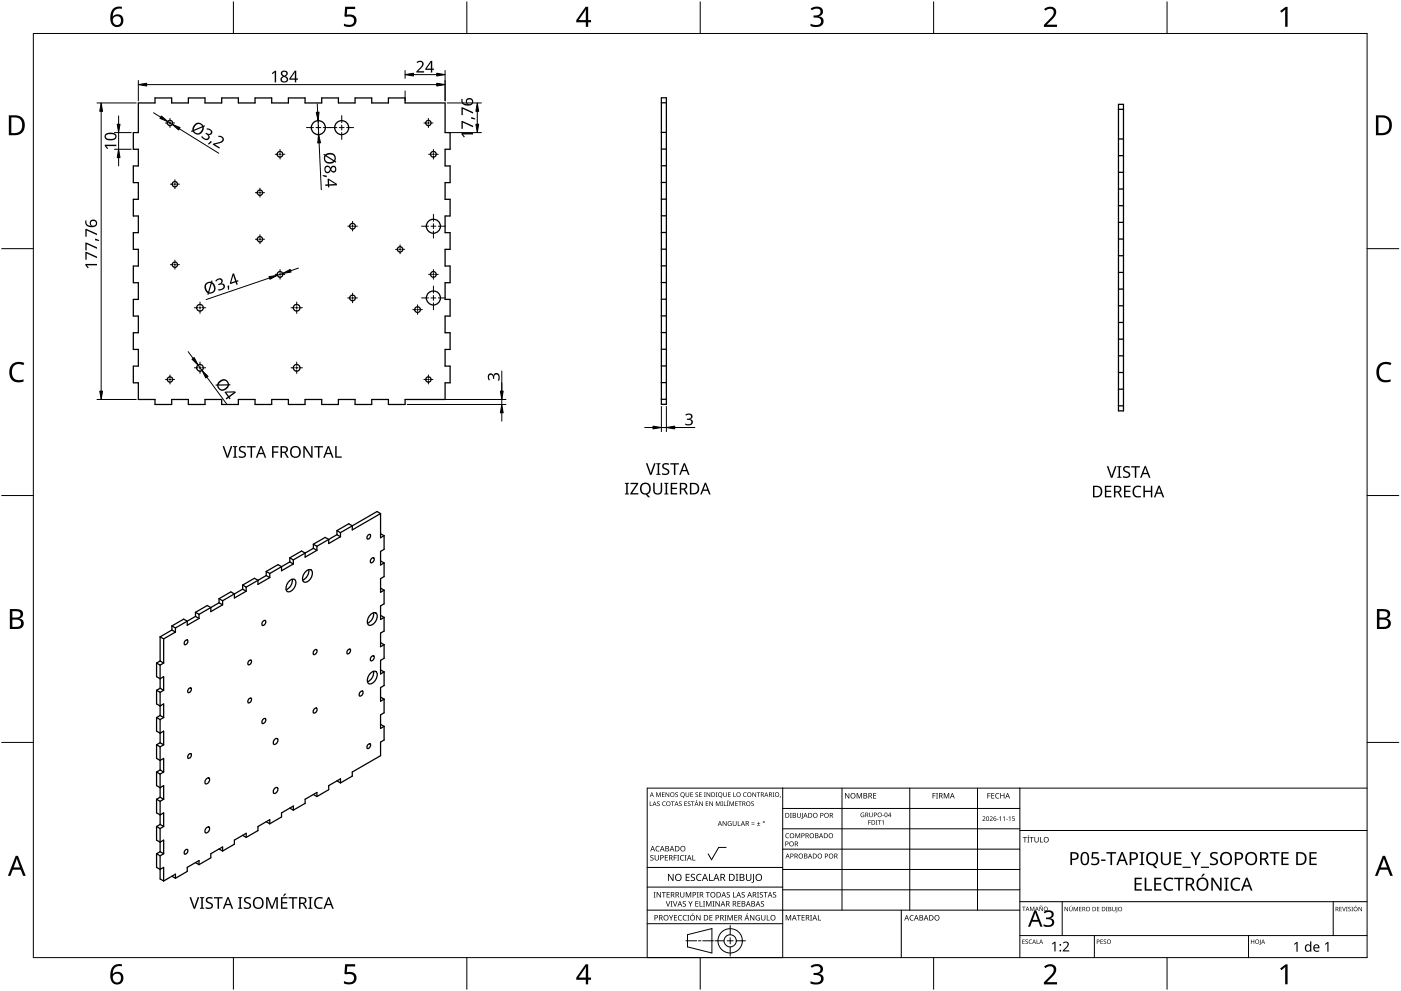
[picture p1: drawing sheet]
<svg xmlns="http://www.w3.org/2000/svg" width="420mm" height="297mm" viewBox="0 0 420 297" stroke-linecap="round" stroke-linejoin="round" font-family="sans-serif">
<g fill="none" stroke="#000" stroke-width=".38">
<path d="M41.5 30.9h5v-1.5h5v1.5h5v-1.5h5v1.5h5v-1.5h5v1.5h5v-1.5h5v1.5h5v-1.5h5v1.5h5v-1.5h5v1.5h5v-1.5h5v1.5h5v-1.5h5v1.5h12v8.8h1.5v5h-1.5v5h1.5v5h-1.5v5h1.5v5h-1.5v5h1.5v5h-1.5v5h1.5v5h-1.5v5h1.5v5h-1.5v5h1.5v5h-1.5v5h1.5v5h-1.5v5h-12v1.5h-5v-1.5h-5v1.5h-5v-1.5h-5v1.5h-5v-1.5h-5v1.5h-5v-1.5h-5v1.5h-5v-1.5h-5v1.5h-5v-1.5h-5v1.5h-5v-1.5h-5v1.5h-5v-1.5h-5v-5h-1.5v-5h1.5v-5h-1.5v-5h1.5v-5h-1.5v-5h1.5v-5h-1.5v-5h1.5v-5h-1.5v-5h1.5v-5h-1.5v-5h1.5v-5h-1.5v-5h1.5v-5h-1.5v-5h1.5zM198.3 29.3h1.5v91.9h-1.5zM199.8 39.7h-1.5M199.8 30.8h-1.5M335.4 32.8h1.5M335.4 31.3h1.5v91.9h-1.5zM198.3 44.7h1.5M198.3 59.7h1.5M199.8 49.7h-1.5M199.8 54.7h-1.5M335.4 56.7h1.5M335.4 41.7h1.5"/>
<path d="M336.9 51.7h-1.5M336.9 46.7h-1.5M198.3 64.7h1.5M198.3 79.7h1.5M199.8 74.7h-1.5M199.8 69.7h-1.5M335.4 61.7h1.5M335.4 76.7h1.5M335.4 71.7h1.5M336.9 66.7h-1.5M198.3 99.7h1.5M198.3 94.7h1.5"/>
<path d="M199.8 84.7h-1.5M199.8 89.7h-1.5M335.4 91.7h1.5M335.4 96.7h1.5M336.9 81.7h-1.5M336.9 86.7h-1.5M198.3 114.7h1.5M199.8 104.7h-1.5M199.8 109.7h-1.5M199.8 119.7h-1.5M335.4 106.7h1.5M335.4 111.7h1.5"/>
<path d="M336.9 101.7h-1.5M336.9 116.7h-1.5M336.9 121.7h-1.5M101.1 159l1 .7M101.1 159v1.3M102.1 159.7v1.2M105.6 157.6l-3.5 2.1M105.6 157.6l-1-.6-3.5 2M114.1 153.9l-1-.6-7.5 4.3M114.1 153.9v7.3l1.1-.6M114.1 160l1.1 .6M114.1 153.9l-8.5 4.9v-1.2"/>
<path d="M70.3 178l-3.5 2.1M70.3 178l-1.1-.6-3.5 2.1M72.8 175.4l1 .6M72.8 176.6l1 .6M72.8 176.6l-2.5 1.4M72.8 175.4v1.2M73.8 177.2l-3.5 2v-1.2M73.8 176v1.2M79.8 172.5l-6 3.5M79.8 172.5l1.1 .6M79.8 171.3v1.2M79.8 171.3l1.1 .6"/>
<path d="M80.9 173.1l-3.5 2.1v-1.3l-1.1-.6-3.5 2.1M80.9 171.9v1.2M84.4 169.9l-1-.7-3.6 2.1M84.4 169.9l-3.5 2M86.9 174a1.05 1.05 0 0 1 1.4-.3 1.05 1.05 0 0 1 .4 1.4 2.39 2.39 0 0 1-2.5 2.2 2.39 2.39 0 0 1 .7-3.3zM86.9 168.4l-2.5 1.5M86.9 167.2v1.2M86.9 167.2l1.1 .6M86.9 168.4l1.1 .6M87.6 173.6a3 3 0 0 1-1.8 3.2M88 167.8v1.2M88 169l-3.6 2.1v-1.2"/>
<path d="M91.8 171.2a1.05 1.05 0 0 1 1.5-.4 1.05 1.05 0 0 1 .3 1.4 2.34 2.34 0 0 1-2.5 2.2 2.37 2.37 0 0 1 .7-3.2zM92.6 170.8a3.2 3.2 0 0 1-1.8 3.1M94 164.3l-6 3.5M94 163.1l1 .6M94 164.3l1 .7M94 163.1v1.2M95 165l-3.5 2v-1.2l-1.1-.6-3.5 2M95 163.7v1.3M98.6 161.7l-3.6 2M98.6 161.7l-1.1-.6-3.5 2M101.1 160.3l1 .6M101.1 160.3l-2.5 1.4"/>
<path d="M102.1 160.9l-3.5 2v-1.2M110.4 160.4l.4-.2a.73 .73 0 0 1 .2 .9 .73 .73 0 0 1-.9 .3zM111.4 167.4l.5-.2a.79 .79 0 0 1 .2 1 .79 .79 0 0 1-1 .3v-.5zM114.1 176.3l1.1 .6M114.1 168.1l1.1 .6M115.2 168.7v4.1l-1.1 .6v4.1l1.1-.6M115.2 160.6v4.1l-1.1 .6v4.1l1.1-.7M115.2 176.9v4.1l-1.1 .6v4.1l1.1-.6M47 198.7v4.1l1 .6 1.1-.6v4.1M47 198.7l1 .7M48 190.9v7.2M48 199.4v6.9"/>
<path d="M48 198.1l1.1 .6M48 190.9l1.1 .6M48 198.1l-1 .6M49.1 198.7l-1.1 .7M49.1 191.5v7.2M51.6 187.6v1.2M51.6 187.6l1 .6M51.6 188.8l1 .7M51.6 188.8l-3.6 2.1M52.6 188.2v1.3M52.6 189.5l-3.5 2M55.6 192l.4-.2a.75 .75 0 0 1 .2 1 .75 .75 0 0 1-.9 .3z"/>
<path d="M56.2 186.2l-3.6 2M56.2 186.2l-1.1-.6-3.5 2M58.6 183.5v1.3M58.6 183.5l1.1 .6M58.6 184.8l1.1 .6M58.6 184.8l-2.4 1.4M59.7 184.1v1.3M59.7 185.4l-3.5 2v-1.2M63.2 182.1l-3.5 2M63.2 182.1l-1-.6-3.6 2M65.7 180.7l1.1 .6M65.7 180.7l-2.5 1.4"/>
<path d="M66.8 180.1l-1.1-.6v1.2M66.8 181.3l-3.6 2v-1.2M66.8 180.1v1.2M74.7 198.1l.4-.3a.74 .74 0 0 1 .2 1 .74 .74 0 0 1-1 .3zM78.9 186.2l.5-.3a.79 .79 0 0 1 .2 1.1 .79 .79 0 0 1-1 .3v-.5zM94.3 194.9l.4-.2a.79 .79 0 0 1 .2 1 .79 .79 0 0 1-1 .3v-.5zM104.4 194.8l.4-.2a.75 .75 0 0 1 .2 .9 .75 .75 0 0 1-.9 .3zM111.3 184.1a1.05 1.05 0 0 1 1.4-.4 1.05 1.05 0 0 1 .4 1.4 2.35 2.35 0 0 1-2.5 2.3 2.39 2.39 0 0 1 .7-3.3zM111.4 196.8l.5-.3a.79 .79 0 0 1 .2 1.1 .79 .79 0 0 1-1 .3v-.5zM112 183.7a3 3 0 0 1-1.8 3.1M114.1 184.5l1.1 .6M114.1 192.6l1.1 .6"/>
<path d="M115.2 185.1v4.1l-1.1 .6v4l1.1-.6M115.2 193.2v4.1l-1.1 .6v4.1l1.1-.6M47 215.1v4.1l1 .6 1.1-.6v4M47 206.9v4.1l1 .6 1.1-.6v4.1M47 215.1l1 .6M47 206.9l1 .6M48 207.5v7M48 215.7v6.9M48 206.3l-1 .6M48 206.3l1.1 .6M48 214.5l1.1 .6M48 214.5l-1 .6"/>
<path d="M49.1 206.9l-1.1 .6M49.1 215.1l-1.1 .6M56.6 206.4l.4-.2a.74 .74 0 0 1 .2 .9 .74 .74 0 0 1-.9 .3zM74.7 209.5l.4-.3a.75 .75 0 0 1 .2 1 .75 .75 0 0 1-1 .3zM78.9 215.6l.5-.3a.79 .79 0 0 1 .1 1 .79 .79 0 0 1-.9 .4v-.5zM94.3 212.5l.4-.3a.79 .79 0 0 1 .2 1 .79 .79 0 0 1-1 .4v-.6zM108.1 207.4l.4-.3a.79 .79 0 0 1 .2 1 .79 .79 0 0 1-1 .4v-.5zM111.3 201.7a1.05 1.05 0 0 1 1.4-.4 1.05 1.05 0 0 1 .4 1.4 2.39 2.39 0 0 1-2.5 2.2 2.4 2.4 0 0 1 .7-3.2zM112 201.2a3 3 0 0 1-1.8 3.2M114.1 217.1l1.1 .6M114.1 209l1.1 .6M114.1 200.8l1.1 .6"/>
<path d="M115.2 201.4v4.1l-1.1 .6v4.1l1.1-.6M115.2 209.6v4l-1.1 .7v4l1.1-.6M115.2 217.7v4.1l-1.1 .6v4.1l-8.5 4.9v1.2l-3.5 2.1M47 223.2v4.1l1 .6 1.1-.6v4.1M47 231.4v4.1l1 .6 1.1-.6v4.1M47 239.6v4.1l1 .6 1.1-.6v4M47 239.6l1 .6M47 231.4l1 .6M47 223.2l1 .7M48 223.9v6.9M48 232v7M48 239l-1 .6"/>
<path d="M48 222.6l-1 .6M48 222.6l1.1 .6M48 230.8l-1 .6M48 239l1.1 .6M48 230.8l1.1 .6M49.1 223.2l-1.1 .7M49.1 231.4l-1.1 .6M49.1 239.6l-1.1 .6M56.6 226.1l.4-.2a.75 .75 0 0 1 .2 .9 .75 .75 0 0 1-.9 .4zM61.9 233.5l.8-.3a1.14 1.14 0 0 1-1.1 1.7l-.1-.8zM82.4 221.6l.7-.2a1.16 1.16 0 0 1-1 1.7l-.1-.8zM82.4 236.3l.7-.2a1.16 1.16 0 0 1-1 1.7l-.1-.8z"/>
<path d="M94 238.1l1 .7M95 238.8v-1.3l-3.5 2.1v1.2l-3.5 2M101.1 234.1l1 .6M102.1 234.7v-1.3l-3.5 2.1v1.2l-3.6 2.1M110.4 223.2l.4-.3a.75 .75 0 0 1 .2 1 .75 .75 0 0 1-.9 .3zM47 247.7v4.1l1 .6 1.1-.6v4.1M47 255.9v4.1l1 .6 1.1-.6v4.1M47 255.9l1 .6M47 247.7l1 .6M48 240.2v6.9M48 248.3v7M48 256.5v7l1.1 .6"/>
<path d="M48 255.3l-1 .6M48 247.1l-1 .6M48 247.1l1.1 .6M48 255.3l1.1 .6M49.1 255.9l-1.1 .6M49.1 247.7l-1.1 .6M55.6 254.8l.4-.2a.75 .75 0 0 1 .2 .9 .75 .75 0 0 1-.9 .4zM58.6 258.6l1.1 .6M59.7 259.2v-1.3l-3.5 2.1v1.2l-3.6 2M61.9 248.2l.8-.3a1.14 1.14 0 0 1-1.1 1.7l-.1-.8zM65.7 254.5l1.1 .6M66.8 255.1v-1.2l-3.6 2v1.2l-3.5 2.1"/>
<path d="M72.8 250.4l1 .6M73.8 251v-1.2l-3.5 2v1.2l-3.5 2.1M79.8 246.3l1.1 .6M80.9 246.9v-1.2l-3.5 2v1.3l-3.6 2M86.9 242.2l1.1 .6M88 242.8v-1.2l-3.6 2.1v1.2l-3.5 2M51.6 262.6l1 .6M52.6 263.2v-1.2l-3.5 2.1"/>
<circle cx="51" cy="36.9" r=".8"/>
<circle cx="95.5" cy="38.3" r="2.11"/>
<circle cx="102.5" cy="38.3" r="2.1"/>
<circle cx="128.5" cy="36.9" r=".8"/>
<circle cx="52.4" cy="55.2" r=".8"/>
<circle cx="77.9" cy="57.7" r=".81"/>
<circle cx="84" cy="46.2" r=".86"/>
<circle cx="130" cy="46.2" r=".85"/>
<circle cx="52.5" cy="79.3" r=".8"/>
<circle cx="77.9" cy="71.7" r=".81"/>
<circle cx="105.7" cy="67.8" r=".86"/>
<circle cx="120" cy="74.7" r=".81"/>
<circle cx="130" cy="67.8" r="2.11"/>
<circle cx="60" cy="92.2" r="1"/>
<circle cx="84" cy="82.2" r=".86"/>
<circle cx="89" cy="92.2" r="1"/>
<circle cx="105.7" cy="89.3" r=".86"/>
<circle cx="125.2" cy="92.8" r=".85"/>
<circle cx="130" cy="89.3" r="2.11"/>
<circle cx="130" cy="82.3" r=".86"/>
<circle cx="51" cy="113.7" r=".8"/>
<circle cx="60" cy="110.2" r="1"/>
<circle cx="89" cy="110.2" r="1"/>
<circle cx="128.5" cy="113.7" r=".8"/>
</g>
<path d="M10 10h400v277h-400z" fill="none" stroke="#000" stroke-width=".3"/>
<g fill="none" stroke="#000" stroke-width=".3">
<path d="M70 .5v9.5M140 .5v9.5M210 .5v9.5M280 .5v9.5M350 .5v9.5M.5 74.5h9.5M419.5 74.5h-9.5M.5 148.5h9.5M410 148.5h9.5M10 222.5h-9.5M410 222.5h9.5M70 287v9.5"/>
<path d="M140 287v9.5M210 287v9.5M280 287v9.5M350 287v9.5"/>
</g>
<g fill="#000">
<path d="M103.5 2h3v.7h-2.4l-.1 1.7a2.01 2.01 0 0 1 3 1.7 2.01 2.01 0 0 1-2.8 2l-1.1-.3v-.7a1.93 1.93 0 0 0 3-.6 1.37 1.37 0 0 0-.5-1.4 1.37 1.37 0 0 0-1.4-.1l-.5 .1-.4-.3zM243.1 2.6a2.32 2.32 0 0 1 3.7 .5 1.46 1.46 0 0 1-1.2 1.8 1.59 1.59 0 0 1 1.4 1.8 1.59 1.59 0 0 1-1.8 1.4l-2.1-.3v-.7a2.12 2.12 0 0 0 3.1-.5 1.21 1.21 0 0 0-1.6-1.3h-.6v-.7a1.53 1.53 0 0 0 2.1-1.1 1.49 1.49 0 0 0-2.6-.4zM313.1 2.7a2.03 2.03 0 0 1 2.1-.8 2.03 2.03 0 0 1 1.6 1.7 3.9 3.9 0 0 1-1.6 2.5l-1.2 1.3h3v.7h-3.9v-.6l1.5-1.6a2.56 2.56 0 0 0 1.3-2.9 1.62 1.62 0 0 0-2.4 .2zM383.9 3.3l1.6-1.2h.6v5.9h-.7l.1-5.2-1.2 1zM3.5 109.3a3.3 3.3 0 0 1 3.8-.5l-.3 .7a2.26 2.26 0 0 0-2.6 0 2.26 2.26 0 0 0-.8 2.6 2.12 2.12 0 0 0 3.1 1.7l.4-.1v.7a2.98 2.98 0 0 1-3.4-.4 2.98 2.98 0 0 1-.8-3.3zM413.5 109.3a3.3 3.3 0 0 1 3.8-.5l-.3 .7a2.26 2.26 0 0 0-2.7 0 2.26 2.26 0 0 0-.7 2.6 2.12 2.12 0 0 0 3.1 1.7l.4-.1v.7a2.98 2.98 0 0 1-3.4-.4 2.98 2.98 0 0 1-.8-3.3zM103.5 289h3v.7h-2.4l-.1 1.7a2.01 2.01 0 0 1 3 1.7 2.01 2.01 0 0 1-2.8 2l-1.1-.4v-.6a1.93 1.93 0 0 0 3-.7 1.37 1.37 0 0 0-.5-1.3 1.37 1.37 0 0 0-1.4-.1l-.5 .1-.4-.3zM243.1 289.6a2.32 2.32 0 0 1 3.7 .5 1.46 1.46 0 0 1-1.2 1.8 1.59 1.59 0 0 1 1.4 1.8 1.59 1.59 0 0 1-1.8 1.4l-2.1-.3v-.7a2.12 2.12 0 0 0 3.1-.5 1.21 1.21 0 0 0-1.6-1.4h-.6v-.6a1.53 1.53 0 0 0 2.1-1.1 1.49 1.49 0 0 0-2.6-.4zM313.1 289.7a2.03 2.03 0 0 1 2.1-.8 2.03 2.03 0 0 1 1.6 1.7 3.9 3.9 0 0 1-1.6 2.5l-1.2 1.3h3v.7h-3.9v-.7l1.5-1.5a2.56 2.56 0 0 0 1.3-2.9 1.62 1.62 0 0 0-2.4 .2zM383.9 290.3l1.6-1.2h.6v5.9h-.7l.1-5.2-1.2 1z"/>
<path d="M33.9 2.6a2.88 2.88 0 0 1 2.6-.6v.7a2.02 2.02 0 0 0-2.6 2.3 1.83 1.83 0 0 1 2.5-.3 1.83 1.83 0 0 1 .3 2.6 2.07 2.07 0 0 1-2.5 .6 2.07 2.07 0 0 1-1.1-2.4 4 4 0 0 1 .8-2.9zM33.8 6.2a1.3 1.3 0 0 0 2.6 0 1.3 1.3 0 0 0-2.6 0z"/>
<path d="M175.6 2h.8v4h.9v.7h-.9v1.3h-.7v-1.3h-2.9v-.6zM175.7 2.8l-2.2 3.2h2.2z"/>
<path d="M2.6 34.6h1.9a2.99 2.99 0 0 1 2.9 3 2.99 2.99 0 0 1-3.1 2.9h-1.7zM3.4 35.2v4.7h.8a2.35 2.35 0 0 0 2.4-2.1 2.35 2.35 0 0 0-1.9-2.6z"/>
<path d="M412.6 34.6h1.9a2.68 2.68 0 0 1 2.9 2.9 2.78 2.78 0 0 1-3.1 3h-1.7zM413.4 35.2v4.7h.8a2.35 2.35 0 0 0 2.4-2.1 2.35 2.35 0 0 0-2-2.6z"/>
<path d="M3 182.6h1.7a1.68 1.68 0 0 1 2.2 1.7 1.37 1.37 0 0 1-1.1 1.1 1.61 1.61 0 0 1 1.3 2 1.61 1.61 0 0 1-2 1.1h-2.1zM3.7 185.7v2.2h1.2a1.13 1.13 0 0 0 1.4-1.1 1.13 1.13 0 0 0-1.4-1.1zM3.7 183.2v1.9h1.1a1.02 1.02 0 0 0 1.3-1 1.02 1.02 0 0 0-1.4-.9z"/>
<path d="M412.9 182.6h1.7a1.68 1.68 0 0 1 2.3 1.7 1.37 1.37 0 0 1-1.1 1.1 1.61 1.61 0 0 1 1.3 2 1.61 1.61 0 0 1-2.1 1.1h-2.1zM413.7 185.7v2.2h1.2a1.13 1.13 0 0 0 1.4-1.1 1.13 1.13 0 0 0-1.5-1.1zM413.7 183.2v1.9h1.1a1.02 1.02 0 0 0 1.3-1 1.02 1.02 0 0 0-1.4-.9z"/>
<path d="M4.7 256.5h.7l2.3 6h-.8l-.7-1.8h-2.4l-.7 1.8h-.7zM5 257.3l-.9 2.7h1.9z"/>
<path d="M414.7 256.5h.7l2.3 6h-.8l-.7-1.8h-2.4l-.7 1.8h-.7zM415 257.3l-.9 2.7h1.9z"/>
<path d="M33.9 289.6a2.88 2.88 0 0 1 2.6-.6v.7a2.02 2.02 0 0 0-2.6 2.3 1.83 1.83 0 0 1 2.5-.3 1.83 1.83 0 0 1 .3 2.6 2.07 2.07 0 0 1-2.5 .6 2.07 2.07 0 0 1-1.1-2.4 4 4 0 0 1 .8-2.9zM33.8 293.2a1.3 1.3 0 0 0 2.6 0 1.3 1.3 0 0 0-2.6 0z"/>
<path d="M175.6 289h.8v4h.9v.7h-.9v1.3h-.7v-1.3h-2.9v-.6zM175.7 289.8l-2.2 3.2h2.2z"/>
</g>
<g fill="none" stroke="#000" stroke-width=".3">
<path d="M234.7 236.2v50.8h-40.6v-50.8h215.9M252.5 236.2v36.6M272.8 236.2v36.6M293.2 236.2v36.6M305.9 236.2v50.8M217.8 254h-2.3l-2.1 3.7-1-1.8M234.7 242.3h71.2M234.7 254.5h71.2M305.9 248.4h-71.2M410 248.9h-104.1M194.1 272.8h111.8M219 277.4v2.8"/>
<path d="M234.7 276.9h-40.6M234.7 265.9h-40.6M234.7 260h-40.6M270.3 272.8v14.2M305.9 260.6h-71.2M305.9 266.7h-71.2M305.9 270.3h104.1M318.6 270.3v10.1M399.8 270.3v10.1M205.7 282h3.2M206.2 280.2l7.3-1.9v7.3l-7.3-1.8zM209.5 282h.7"/>
<path d="M214 282h-3.2M214.4 282h2.8M218.1 282h1.8M219 281.1v1.8M219 283.8v2.8M223.6 282h-2.8M328.2 280.4v6.6M374.4 280.4v6.6M410 280.4h-104.1"/>
<circle cx="219" cy="282" r="3.7"/>
<circle cx="219" cy="282" r="1.83"/>
</g>
<g fill="#000">
<path d="M196.8 237.5h.2l.5 1.1 .4-1.1h.3v1.4h-.2v-1.2l-.6 1.2-.5-1.2v1.2h-.1zM198.5 237.5h.8l-.6 .1v.5h.6l-.6 .1v.5l.6 .2h-.8zM199.6 237.5h.2l.7 1.1v-1.1h.2v1.4h-.2l-.7-1.2v1.2h-.2zM202.6 237.6l.4-.1 .3 .2a.34 .34 0 0 0-.5-.1 .34 .34 0 0 0-.1 .5 .34 .34 0 0 0 .5 .1 .44 .44 0 0 1 0 .7 .44 .44 0 0 1-.7-.2 .33 .33 0 0 0 .5 .1 .33 .33 0 0 0 0-.5l-.5-.3zM205.6 237.5h.2v.9a.36 .36 0 0 0 .4 .3 .36 .36 0 0 0 .3-.3v-.9h.2v.9a.53 .53 0 0 1-.5 .5 .53 .53 0 0 1-.6-.5zM207 237.5h.8l-.6 .1v.5h.6l-.6 .1v.5l.6 .2h-.8zM208.6 237.6l.5-.1 .2 .2a.34 .34 0 0 0-.4-.1 .34 .34 0 0 0-.1 .5 .34 .34 0 0 0 .4 .1 .43 .43 0 0 1 0 .7 .43 .43 0 0 1-.7-.2 .33 .33 0 0 0 .5 .1 .33 .33 0 0 0 .1-.5l-.5-.3zM209.7 237.5h.7l-.5 .1v.5h.5l-.5 .1v.5l.5 .2h-.7zM211.1 237.5h.5l-.1 1.2 .1 .2h-.5l.2-.2zM211.9 237.5h.2l.7 1.1v-1.1h.2v1.4h-.2l-.7-1.2v1.2h-.2zM214.7 237.5h.5l-.2 .1 .2 1.3h-.5l.1-.2zM216.9 237.5h.2v.9a.36 .36 0 0 0 .4 .3 .36 .36 0 0 0 .3-.3v-.9h.2v.9a.53 .53 0 0 1-.6 .5 .53 .53 0 0 1-.5-.5z"/>
<path d="M218.3 237.5h.8l-.6 .1v.5h.6l-.6 .1v.5l.6 .2h-.8zM219.9 237.5h.2v1.2l.6 .2h-.8zM223 237.7l.5-.2 .4 .1-.1 .1a.55 .55 0 0 0-.8 .5 .55 .55 0 0 0 .8 .5 .65 .65 0 0 1-.9-.1 .65 .65 0 0 1 .1-.9zM225.7 237.5h.2l.7 1.1v-1.1h.1v1.4h-.2l-.7-1.2v1.2h-.1zM227 237.5h1l-.4 .1v1.3h-.2v-1.3zM231.7 237.5h.5l-.2 .1 .2 1.3h-.5l.2-.2zM234 238.6l.2 .1-.3 .4zM253.4 237.7h.3l.8 1.4v-1.4h.2v1.6h-.2l-.9-1.3v1.3h-.2zM256.9 237.7h.3l.5 1.3 .5-1.3h.3v1.6h-.2v-1.4l-.7 1.4-.5-1.4v1.4h-.2zM261.9 237.7h.9v.2h-.7v.5h.6v.2h-.6v.6h.7v.1h-.9zM279.7 237.7h.9v.2h-.7v.6h.6v.1h-.6v.7h-.2zM280.7 237.7h.6l-.2 .2v1.3l.2 .1h-.6l.2-.1v-1.3z"/>
<path d="M283 237.7h.3l.5 1.3 .6-1.3h.3v1.6h-.2v-1.4l-.7 1.4-.6-1.4v1.4h-.2zM296.1 237.7h.9v.2h-.7v.6h.7v.1h-.7v.7h-.2zM297.3 237.7h.9v.2h-.7v.5h.7v.2h-.7v.6h.7v.1h-.9zM298.7 237.9l.6-.2 .4 .1-.1 .2a.66 .66 0 0 0-.9 .6 .66 .66 0 0 0 .9 .5 .77 .77 0 0 1-1.1-.1 .77 .77 0 0 1 .2-1.1zM300 237.7h.2v.7h.8v-.7h.2v1.6h-.2v-.7h-.8v.7h-.2zM194.9 240.2h.1v1.2l.6 .2h-.7zM195.1 256.4l.6-.1 .3 .1-.1 .1a.38 .38 0 0 0-.5-.1 .38 .38 0 0 0-.1 .5 .38 .38 0 0 0 .4 .2 .51 .51 0 0 1 .1 .8 .51 .51 0 0 1-.8-.2h.1a.41 .41 0 0 0 .6 .1 .41 .41 0 0 0 .1-.6 .41 .41 0 0 0-.6-.1zM196.8 253.8l.6-.3 .4 .1-.1 .2a.65 .65 0 0 0-.9 .6 .65 .65 0 0 0 .9 .6 .77 .77 0 0 1-1-.1 .77 .77 0 0 1 .1-1.1zM196.3 256.3h.2v1a.42 .42 0 0 0 .5 .5 .42 .42 0 0 0 .4-.5v-1h.2v1a.62 .62 0 0 1-.6 .6 .62 .62 0 0 1-.7-.6zM197.1 240.3l.5-.1 .2 .2a.34 .34 0 0 0-.5-.1 .34 .34 0 0 0-.1 .5 .34 .34 0 0 0 .5 .1 .44 .44 0 0 1 0 .7 .44 .44 0 0 1-.7-.2 .33 .33 0 0 0 .5 .1 .33 .33 0 0 0 .1-.5l-.5-.3zM198.8 240.4l.5-.2 .3 .1v.1a.55 .55 0 0 0-.8 .5 .55 .55 0 0 0 .8 .5 .65 .65 0 0 1-1-.1 .65 .65 0 0 1 .2-.9zM199.4 256.3h.9v.2h-.7v.5h.6v.2h-.6v.5h.7v.2h-.9z"/>
<path d="M201.2 240.2h1.1l-.5 .2v1.2h-.2v-1.2zM202.1 256.3h.9v.2h-.7v.5h.6v.2h-.6v.7h-.2zM203.1 256.3h.6l-.2 .2v1.3l.2 .1h-.6l.2-.1v-1.3zM203.7 240.3l.5-.1 .2 .2a.34 .34 0 0 0-.5-.1 .34 .34 0 0 0-.1 .5 .34 .34 0 0 0 .5 .1 .44 .44 0 0 1 0 .7 .44 .44 0 0 1-.7-.2 .33 .33 0 0 0 .5 .1 .33 .33 0 0 0 0-.5l-.4-.3zM204.1 256.5l.6-.2 .4 .1v.1a.66 .66 0 0 0-1 .6 .66 .66 0 0 0 1 .6 .77 .77 0 0 1-1.1-.1 .77 .77 0 0 1 .1-1.1zM205.3 256.3h.6l-.2 .2v1.3l.2 .1h-.6l.2-.1v-1.3zM205.3 240.2h.7l-.6 .2v.4h.6l-.6 .1v.5l.6 .2h-.7zM206.3 240.3l.5-.1 .2 .2a.34 .34 0 0 0-.4-.1 .34 .34 0 0 0-.1 .5 .34 .34 0 0 0 .4 .1 .44 .44 0 0 1 0 .7 .44 .44 0 0 1-.7-.2 .33 .33 0 0 0 .5 .1 .33 .33 0 0 0 .1-.5l-.5-.3zM207.6 256.3h.3v1.4h.7v.2h-1zM207.2 240.2h1l-.4 .2v1.2h-.2v-1.2zM208.9 239.8h.2l-.3 .3zM209.7 240.2h.2l.7 1.2v-1.2h.2v1.4h-.2l-.8-1.2v1.2h-.1z"/>
<path d="M211.7 240.2h.7l-.6 .2v.4h.6l-.6 .1v.5l.6 .2h-.7zM212.7 240.2h.2l.8 1.2v-1.2h.1v1.4h-.2l-.7-1.2v1.2h-.2zM214.7 240.2h.2l.5 1.1 .4-1.1h.3v1.4h-.2v-1.2l-.6 1.2-.5-1.2v1.2h-.1zM216.3 240.2h.5l-.1 .2 .1 1.2h-.5l.2-.1zM217.1 240.2h.2v1.2l.6 .2h-.8zM216.7 246.1h.2l.8 1.2v-1.2h.2v1.5h-.2l-.8-1.2v1.2h-.2zM218.3 239.8h.2l-.4 .3zM218 240.2h.5l-.2 1.3 .2 .1h-.5l.2-.1zM218.4 246.3l1-.1-.2 .1a.6 .6 0 0 0-.8 .5 .6 .6 0 0 0 .8 .6v-.4l-.3-.2h.5v.7a.8 .8 0 0 1-1-.2 .8 .8 0 0 1 0-1zM218.8 240.2h.2l.4 1.1 .5-1.1h.2v1.4h-.1v-1.2l-.6 1.2-.5-1.2v1.2h-.1zM219.8 246.1h.1v.9a.38 .38 0 0 0 .4 .4 .38 .38 0 0 0 .4-.4v-.9h.2v.9a.56 .56 0 0 1-.6 .6 .56 .56 0 0 1-.5-.6zM221.3 246.1h.1v1.3h.7v.2h-.8z"/>
<path d="M220.5 240.2h.8l-.6 .2v.4h.5l-.5 .1v.5l.6 .2h-.8zM221.4 240.2h1l-.4 .2v1.2h-.2v-1.2zM225.4 247l.9 .1zM225.4 246.6l.9 .1zM225.3 240.3l.5-.1 .2 .2a.34 .34 0 0 0-.4-.1 .34 .34 0 0 0-.1 .5 .34 .34 0 0 0 .4 .1 .44 .44 0 0 1 0 .7 .44 .44 0 0 1-.6-.2 .33 .33 0 0 0 .5 .1 .33 .33 0 0 0 0-.5l-.5-.3zM227 247.4l1 .2zM227.4 246.3l.2 .5h.4l-.4 .1v.4l-.2-.4h-.4l.4-.1zM235.7 249.9l1-.1-.5 .1a.59 .59 0 0 0-.4 .8 .59 .59 0 0 0 .8 .3 .69 .69 0 0 1-1-.1 .69 .69 0 0 1 .1-1zM236.9 243.7h.5l-.1 .1v1.2l.1 .1h-.5l.2-.1v-1.2zM238.5 249.8h.3l.4 1.2 .5-1.2h.3v1.4h-.2v-1.3l-.7 1.3-.4-1.3v1.3h-.2zM239 243.7h.2v.9a.38 .38 0 0 0 .4 .4 .38 .38 0 0 0 .4-.4v-.9h.2v.9a.56 .56 0 0 1-.6 .5 .56 .56 0 0 1-.6-.5zM240.5 243.7h.2v1.5l-.4 .3-.1-.2 .3-.1z"/>
<path d="M258.2 243.7l1-.1-.3 .1a.56 .56 0 0 0-.7 .6 .56 .56 0 0 0 .8 .5v-.4l-.3-.2h.5v.7a.74 .74 0 0 1-1-.2 .74 .74 0 0 1 0-1zM260.4 245.8h.8l-.6 .2v.5h.5l-.5 .1v.6h-.2zM260.7 243.6h.2v.8a.35 .35 0 0 0 .3 .4 .35 .35 0 0 0 .4-.4v-.8h.1v.8a.52 .52 0 0 1-.5 .5 .52 .52 0 0 1-.5-.5zM262.7 245.8h.5l-.2 .2 .2 1.2h-.5l.1-.1zM263.3 245.8h1l-.4 .2v1.2h-.2v-1.2zM264.6 244.3l.5 .2zM264.5 246.1l.5-.3v1.4h-.2v-1.2zM294.7 244.8a.49 .49 0 0 1 .8 .1 .49 .49 0 0 1-.4 .7l-.2 .3 .6 .2h-.9l.4-.5a.37 .37 0 0 0 .4-.6 .37 .37 0 0 0-.7-.1zM296.8 244.8a.49 .49 0 0 1 .8 .1 .49 .49 0 0 1-.3 .7l-.3 .3 .7 .2h-.9l.4-.5a.37 .37 0 0 0 .3-.6 .37 .37 0 0 0-.6-.1zM299 245.5l.4 .1zM299.7 245l.5-.3v1.4h-.2v-1.2zM300.8 245l.5-.3v1.4h-.2v-1.2z"/>
<path d="M301.8 245.5l.4 .1zM302.5 245l.5-.3v1.4h-.2v-1.2zM303.6 244.7h.7l-.6 .1v.4a.45 .45 0 0 1 .6 .2 .45 .45 0 0 1-.2 .6 .45 .45 0 0 1-.6-.2 .39 .39 0 0 0 .6 .1 .39 .39 0 0 0 0-.6 .39 .39 0 0 0-.5 0zM306.8 250.9h1.2v.2h-.5v1.4h-.2v-1.4h-.5zM308.5 250.4h.2l-.4 .4zM308.1 250.9h.6l-.2 .1v1.3l.2 .2h-.6l.2-.2v-1.3zM308.8 250.9h1.2v.2h-.5v1.4h-.2v-1.4h-.5zM310.2 250.9h.2v1a.42 .42 0 0 0 .5 .5 .42 .42 0 0 0 .4-.5v-1h.2v1a.62 .62 0 0 1-.6 .6 .62 .62 0 0 1-.7-.6zM311.9 250.9h.2v1.4h.7v.2h-.9zM327.5 255.4h1.9v.4h-1.5l-.1 1.2a1.3 1.3 0 0 1 1.9 1 1.3 1.3 0 0 1-1.8 1.3l-.7-.2v-.4a1.12 1.12 0 0 0 1.3 .3 1.12 1.12 0 0 0 .7-1.1 1.08 1.08 0 0 0-1.6-.5l-.3-.2zM330.2 257.6h1.3v.5h-1.3zM331.8 255.4h2.9v.4h-1.2v3.5h-.5v-3.5h-1.2z"/>
<path d="M341.8 255.4h1.4v.3l-.5 .1v3.1l.5 .1v.3h-1.4v-.3l.4-.1v-3.1l-.4-.1zM348.1 255.4h.5v2.5a1.01 1.01 0 0 0 1 1 1.01 1.01 0 0 0 1-1v-2.5h.5v2.5a1.5 1.5 0 0 1-1.5 1.5 1.5 1.5 0 0 1-1.5-1.5zM352.2 255.4h2.1v.4h-1.7v1.3h1.6v.4h-1.6v1.4h1.7v.4h-2.1zM357.1 255.4h.5l1 1.9 1-1.9h.6l-1.3 2.4v1.5h-.5v-1.5zM363.1 255.8a1.84 1.84 0 0 1 2.1-.2l-.1 .4-.5-.2a.74 .74 0 0 0-1.2 .4 .74 .74 0 0 0 .8 .9 1.17 1.17 0 0 1 1.1 1.5 1.17 1.17 0 0 1-1.7 .7l-.8-.1v-.5l.6 .2a.84 .84 0 0 0 1 0 .84 .84 0 0 0 .3-.9l-.6-.4a1.18 1.18 0 0 1-1-1.8zM380.8 255.4h2.9v.4h-1.2v3.5h-.5v-3.5h-1.2zM384.3 255.4h2.2v.4h-1.7v1.3h1.6v.4h-1.6v1.4h1.7v.4h-2.2zM392.7 255.4h2.2v.4h-1.7v1.3h1.6v.4h-1.6v1.4h1.7v.4h-2.2zM196 267.4h.6l-.2 .1v1.3l.2 .2h-.6l.2-.2v-1.3zM196.9 267.4h.3l.8 1.3v-1.3h.2v1.6h-.2l-.9-1.3v1.3h-.2zM198.5 267.4h1.2v.2h-.5v1.4h-.2v-1.4h-.5zM199.7 270.1h.2l.4 1.4 .5-1.4h.2l-.6 1.6h-.2z"/>
<path d="M199.9 267.4h.9v.2h-.7v.5h.7v.1h-.7v.6h.7v.2h-.9zM200.6 274.3h.2l.5 .8 .4-.8h.2l-.5 1v.6h-.2v-.6zM201.1 270.1h.6l-.2 .2v1.3l.2 .1h-.6l.2-.1v-1.3zM201.8 270.1h.2l.5 1.4 .4-1.4h.3l-.6 1.6h-.2zM200.3 261.9h.3l1.2 1.8-.1-1.8h.3v2.1h-.3l-1.2-1.7 .1 1.7h-.3zM202.1 274.3h.9v.2h-.7v.5h.7v.1h-.7v.6h.7v.2h-.9zM203.5 274.5l.6-.2h.4l-.1 .2a.66 .66 0 0 0-.9 .6 .66 .66 0 0 0 1 .6 .77 .77 0 0 1-1.1-.1 .77 .77 0 0 1 .1-1.1zM204 267.4h.2v1a.42 .42 0 0 0 .4 .5 .42 .42 0 0 0 .4-.5v-1h.2v1a.62 .62 0 0 1-.6 .6 .62 .62 0 0 1-.6-.6zM204.9 274.5l.6-.2h.5l-.1 .2a.66 .66 0 0 0-1 .6 .66 .66 0 0 0 1 .6 .77 .77 0 0 1-1.1-.1 .77 .77 0 0 1 .1-1.1zM204.8 270.3l.6-.2 .3 .1-.1 .2a.38 .38 0 0 0-.5-.2 .38 .38 0 0 0-.1 .5 .38 .38 0 0 0 .5 .2 .51 .51 0 0 1 0 .8 .51 .51 0 0 1-.8-.2h.1a.41 .41 0 0 0 .6 .1 .41 .41 0 0 0 .1-.5 .41 .41 0 0 0-.5-.2zM205.7 267.4h.3l.5 1.3 .5-1.3h.3v1.6h-.2v-1.4l-.7 1.4-.6-1.4 .1 1.4h-.2zM206.1 274.3h.6l-.2 .1v1.3l.2 .2h-.6l.2-.2v-1.3z"/>
<path d="M205.6 261.9h1.2v.3h-.9v.6h.9v.3h-.9v.7h.9v.2h-1.2zM206.4 270.1h.3l.4 .8 .4-.8h.2l-.5 1v.6h-.2v-.6zM207.7 273.8h.3l-.5 .3zM207.3 262.1l.4-.2 .7 .1-.2 .2a.44 .44 0 0 0-.8 .2 .44 .44 0 0 0 .6 .5l.5 .5-.3 .6a.71 .71 0 0 1-1.1-.3l.3 .1a.47 .47 0 0 0 .8-.3 .47 .47 0 0 0-.6-.5l-.4-.3zM208.5 270.1h.9v.2h-.7v.5h.7v.2h-.7v.6h.7v.1h-.9zM209 267.4h.6l-.2 .1v1.3l.2 .2h-.6l.2-.2v-1.3zM209.1 262.2l.5-.3 .8 .1-.1 .3-.5-.2a.86 .86 0 0 0-.7 1.1 .86 .86 0 0 0 1.2 .6v.2a1.1 1.1 0 0 1-1.4-.4 1.1 1.1 0 0 1 .2-1.4zM209.8 270.1h.2v1.4h.7v.2h-.9zM208.8 274.3h.2l.9 1.3v-1.3h.2v1.6h-.3l-.8-1.4v1.4h-.2zM210.9 270.1h.5l-.2 .2v1.3l.2 .1h-.5l.1-.1v-1.3zM211.7 267.4h1.2v.2h-.5v1.4h-.2v-1.4h-.5zM211.8 270.1h.3l.5 1.3 .5-1.3h.3v1.6h-.2v-1.4l-.7 1.4-.6-1.4v1.4h-.1z"/>
<path d="M212.6 261.9h.3v1.9h.9v.2h-1.2zM212.8 274.3h.9v.2h-.7v.5h.6v.1h-.6v.6h.7v.2h-.9zM213.7 270.1h.6l-.2 .2v1.3l.2 .1h-.6l.2-.1v-1.3zM214.6 270.1h.2l.9 1.4v-1.4h.2v1.6h-.3l-.8-1.3v1.3h-.2zM217.3 274.3h.5l-.1 .1v1.3l.1 .2h-.5l.2-.2v-1.3zM218.2 274.3h.3l.5 1.3 .5-1.3h.3v1.6h-.2v-1.4l-.7 1.4-.6-1.4v1.4h-.1zM218 267.5l.6-.1 .3 .1-.1 .1a.38 .38 0 0 0-.5-.1 .38 .38 0 0 0-.1 .5 .38 .38 0 0 0 .4 .2 .51 .51 0 0 1 .1 .8 .51 .51 0 0 1-.8-.2h.1a.41 .41 0 0 0 .6 .1 .41 .41 0 0 0 .1-.6 .41 .41 0 0 0-.6-.1zM219.8 267.4h.2v1.4h.7v.2h-.9zM220.2 274.3h.9v.2h-.7v.5h.7v.1h-.7v.6h.7v.2h-.9zM220.7 261.9h.7l-.2 .3v1.6l.2 .2h-.7l.2-.2v-1.6zM221.2 270.1h.9v.2h-.7v.5h.6v.2h-.6v.6h.7v.1h-.9zM222.5 267.5l.5-.1 .4 .1-.1 .1a.38 .38 0 0 0-.5-.1 .38 .38 0 0 0-.2 .5 .38 .38 0 0 0 .5 .2 .51 .51 0 0 1 .1 .8 .51 .51 0 0 1-.8-.2h.1a.41 .41 0 0 0 .5 .1 .41 .41 0 0 0 .1-.6 .41 .41 0 0 0-.5-.1z"/>
<path d="M224.1 273.8h.2l-.5 .3zM223.7 261.9h.3v1.4a.55 .55 0 0 0 .5 .5 .55 .55 0 0 0 .6-.5v-1.4h.2v1.4a.81 .81 0 0 1-.8 .8 .81 .81 0 0 1-.8-.8zM225.9 261.9h.2v2.2l-.2 .4-.4 .1-.1-.3h.3l.2-.2zM224.9 274.3h.3l.8 1.3v-1.3h.2v1.6h-.2l-.9-1.4v1.4h-.2zM226.8 274.5l.7-.2h.4l-.1 .2a.67 .67 0 0 0-1 .5 .67 .67 0 0 0 .9 .7v-.5h-.3v-.2h.5v.8a.88 .88 0 0 1-1.2-.1 .88 .88 0 0 1 .1-1.2zM227 267.4h.6l-.2 .1v1.3l.2 .2h-.6l.2-.2v-1.3zM227.9 267.5l.6-.1 .3 .1v.1a.38 .38 0 0 0-.6-.1 .38 .38 0 0 0-.1 .5 .38 .38 0 0 0 .5 .2 .51 .51 0 0 1 0 .8 .51 .51 0 0 1-.8-.2h.1a.41 .41 0 0 0 .6 .1 .41 .41 0 0 0 .1-.6 .41 .41 0 0 0-.5-.1zM228.3 270.3l.5-.2 .3 .1v.2a.38 .38 0 0 0-.5-.2 .38 .38 0 0 0-.2 .5 .38 .38 0 0 0 .5 .2 .51 .51 0 0 1 .1 .8 .51 .51 0 0 1-.8-.2h.1a.41 .41 0 0 0 .5 .1 .41 .41 0 0 0 .1-.5 .41 .41 0 0 0-.5-.2zM228.3 274.3h.2v1a.42 .42 0 0 0 .4 .4 .42 .42 0 0 0 .4-.4v-1h.2v1a.62 .62 0 0 1-.6 .6 .62 .62 0 0 1-.6-.6zM229 267.4h1.2v.2h-.5v1.4h-.2v-1.4h-.5zM230 274.3h.2v1.4h.7v.2h-.9zM231.9 267.5l.5-.1 .4 .1-.1 .1a.38 .38 0 0 0-.5-.1 .38 .38 0 0 0-.2 .5 .38 .38 0 0 0 .5 .2 .51 .51 0 0 1 .1 .8 .51 .51 0 0 1-.8-.2h.1a.41 .41 0 0 0 .5 .1 .41 .41 0 0 0 .2-.6 .41 .41 0 0 0-.6-.1z"/>
<path d="M235.6 274.3h.3l.5 1.3 .6-1.3h.3v1.6h-.2v-1.4l-.7 1.4-.6-1.4v1.4h-.2zM238.9 274.3h1.3v.2h-.5v1.4h-.2v-1.4h-.6zM240.4 274.3h.9v.2h-.7v.5h.7v.1h-.7v.6h.7v.2h-.9zM242.9 274.3h.6l-.2 .1v1.3l.2 .2h-.6l.2-.2v-1.3zM245.3 274.3h.2v1.4h.7v.2h-.9zM273 274.5l.6-.2 .4 .1-.1 .1a.66 .66 0 0 0-.9 .6 .66 .66 0 0 0 .9 .6 .77 .77 0 0 1-1.1-.1 .77 .77 0 0 1 .2-1.1zM306.6 271.8h.9l-.4 .1v1.2h-.1v-1.2zM308.9 271.8h.2l.4 1 .5-1h.2v1.3h-.2v-1.2l-.5 1.2-.5-1.2-.1 1.2zM312 271.5l.6-.1-.2 .3h-.5zM311.7 271.8l.9 1v-1h.1v1.3l-.8-1.1-.2 1.1zM313 273.4a1.74 1.74 0 0 1 1.7-.6 1.74 1.74 0 0 1 1.3 1.3 1.18 1.18 0 0 1-1 1.1 1.3 1.3 0 0 1 1.2 1.5 1.3 1.3 0 0 1-1.5 1.1l-1.7-.2v-.6a1.73 1.73 0 0 0 2.5-.4 .99 .99 0 0 0-1.3-1.1h-.5v-.5a1.13 1.13 0 0 0 1.2-.1 1.13 1.13 0 0 0 .4-1.1 1.42 1.42 0 0 0-2 0zM319.3 271.8l.9 1.1v-1.1h.1v1.3l-.9-1-.1 1z"/>
<path d="M321.2 271.4l.2 .1-.4 .2zM320.6 271.8h.2v.9a.34 .34 0 0 0 .3 .3 .34 .34 0 0 0 .4-.3v-.9h.1v.9a.5 .5 0 0 1-.5 .4 .5 .5 0 0 1-.5-.4zM322 271.8h.2l.4 1.1 .4-1.1h.3v1.3h-.2v-1.1l-.5 1.1-.5-1.1-.1 1.1zM323.6 271.8h.7l-.5 .2v.4h.5l-.5 .1v.5l.5 .1h-.7zM329 271.8h.7l-.6 .2v.4h.6l-.6 .1v.5l.6 .1h-.7zM331.7 271.8h.4l-.1 .2 .1 1.1h-.4l.1-.1zM333.6 271.8h.1v.9a.34 .34 0 0 0 .4 .3 .34 .34 0 0 0 .3-.3v-.9h.2v.9a.5 .5 0 0 1-.5 .4 .5 .5 0 0 1-.5-.4zM334.9 271.8h.2l-.1 1.4-.4 .3 .3-.3zM340.3 263.1h2.1v.4h-1.6v1.2h1.5v.4h-1.5v1.4h1.6v.5h-2.1zM343.3 263.1h.5v3.4h1.7v.5h-2.2zM346.1 263.1h2.2v.4h-1.7v1.2h1.6v.4h-1.6v1.4h1.7v.5h-2.2zM349.5 263.6a2.17 2.17 0 0 1 2.4-.3l-.2 .4-.9-.2a1.58 1.58 0 0 0-1.3 2 1.58 1.58 0 0 0 2.3 .9v.5a2.03 2.03 0 0 1-2.6-.7 2.03 2.03 0 0 1 .3-2.6z"/>
<path d="M352.1 263.1h2.9v.4h-1.2v3.5h-.5v-3.5h-1.2zM360.8 261.9l.5 .1-.7 .8h-.4zM363.3 263.1h.5l2.1 3.2v-3.2h.4v3.9h-.5l-2.1-3.3v3.3h-.4zM367.1 263.1h1.4v.3l-.5 .1v3.1l.5 .1v.3h-1.4v-.3l.5-.1v-3.1l-.5-.1zM369.5 263.6a2.17 2.17 0 0 1 2.5-.3l-.2 .4-.9-.2a1.58 1.58 0 0 0-1.3 2 1.58 1.58 0 0 0 2.2 .9v.5a2.03 2.03 0 0 1-2.5-.7 2.03 2.03 0 0 1 .2-2.6zM401.7 271.8h.7l-.6 .2v.4h.6l-.6 .1v.5l.6 .1h-.7zM402.5 271.8h.2l.4 1.1 .3-1.1h.2l-.5 1.3zM403.7 271.8h.4l-.1 .2 .1 1.1h-.4l.1-.1zM404.4 272l.4-.2 .2 .2a.32 .32 0 0 0-.4 0 .32 .32 0 0 0-.1 .4 .32 .32 0 0 0 .5 .1 .41 .41 0 0 1-.1 .6 .41 .41 0 0 1-.6-.2 .31 .31 0 0 0 .5 .2 .31 .31 0 0 0 0-.5l-.4-.3zM405.3 271.8h.5l-.2 1.2 .2 .1h-.5l.1-.1zM406.6 271.4l.2 .1-.4 .2zM407.4 271.8l.9 1.1v-1.1h.1v1.3l-.8-1-.2 1z"/>
<path d="M306.6 281.6h.7l-.6 .2v.4h.6l-.6 .1v.5l.6 .1h-.7zM307.6 281.7l.4-.1 .2 .2a.32 .32 0 0 0-.4-.1 .32 .32 0 0 0-.1 .5 .32 .32 0 0 0 .4 .1l.2 .2-.1 .3-.5 .1-.2-.2a.31 .31 0 0 0 .5 .2 .31 .31 0 0 0 0-.5l-.4-.3zM308.7 281.8l.4-.2 .4 .1-.1 .1a.52 .52 0 0 0-.7 .5 .52 .52 0 0 0 .7 .4 .61 .61 0 0 1-.8 0 .61 .61 0 0 1 .1-.9zM310.9 281.6h.1v1.2l.6 .1h-.7zM315.5 282.9l1.1-.6v2.9h-.4v-2.6l-.5 .5zM318.8 282.6a1.01 1.01 0 0 1 1.6-.1 1.01 1.01 0 0 1-.5 1.6l-.7 .8h1.5v.3h-2v-.3l1.1-1.1a.69 .69 0 0 0 .3-1.1 .69 .69 0 0 0-1.1 .1zM330 281.6h.7l-.5 .2v.4h.5l-.5 .1v.5l.5 .1h-.7zM331 281.7l.5-.1 .2 .2a.32 .32 0 0 0-.4-.1 .32 .32 0 0 0-.1 .5 .32 .32 0 0 0 .4 .1 .41 .41 0 0 1 0 .6 .41 .41 0 0 1-.7-.2 .31 .31 0 0 0 .5 .2 .31 .31 0 0 0 .1-.5l-.5-.3zM375.2 281.6h.1v.6h.7v-.6h.1v1.3h-.1v-.6h-.7v.6h-.1zM377.9 281.6h.2v1.4l-.4 .3 .2-.3zM388.1 283l1.1-.7v3h-.4v-2.6l-.5 .5zM397.3 283l1.1-.7v3h-.3v-2.6l-.6 .5z"/>
<path d="M195.4 237.5l.7 1.4-.4-.5h-.5l-.3 .5zM195.5 237.7l-.2 .6h.4z"/>
<path d="M200.9 238.2a.7 .7 0 0 1 1.4 0 .7 .7 0 0 1-1.4 0zM201.2 238.2a.52 .52 0 0 0 1 0 .52 .52 0 0 0-1 0z"/>
<path d="M204.2 237.7l.5-.2 .5 .2a.81 .81 0 0 1-.3 1.2l.4 .3-.6-.3a.73 .73 0 0 1-.6-.5 .73 .73 0 0 1 .1-.7zM204.2 238.2a.55 .55 0 0 0 1.1 0 .55 .55 0 0 0-1.1 0z"/>
<path d="M213.4 237.5h.4a.62 .62 0 0 1 .7 .7 .64 .64 0 0 1-.7 .7h-.4zM213.5 237.6v1.1h.5l.3-.3-.1-.5z"/>
<path d="M215.5 237.7l.5-.2 .5 .2a.81 .81 0 0 1-.3 1.2l.4 .3-.6-.3a.73 .73 0 0 1-.6-.5 .73 .73 0 0 1 .1-.7zM215.5 238.2a.55 .55 0 0 0 1.1 0 .55 .55 0 0 0-1.1 0z"/>
<path d="M220.7 238.2a.7 .7 0 0 1 1.4 0 .7 .7 0 0 1-1.4 0zM221 238.2a.55 .55 0 0 0 1.1 0 .55 .55 0 0 0-1.1 0z"/>
<path d="M224 238.2a.7 .7 0 0 1 1.4 0 .7 .7 0 0 1-1.4 0zM224.3 238.2a.52 .52 0 0 0 1 0 .52 .52 0 0 0-1 0z"/>
<path d="M228.2 237.5h.4a.4 .4 0 0 1 .5 .3 .4 .4 0 0 1-.3 .5l.4 .6-.6-.6h-.2v.6h-.2zM228.4 237.6v.6h.2a.26 .26 0 0 0 .3-.3 .26 .26 0 0 0-.3-.3z"/>
<path d="M229.7 237.5l.7 1.4-.3-.5h-.6l-.3 .5zM229.8 237.7l-.2 .6h.4z"/>
<path d="M230.6 237.5h.4a.4 .4 0 0 1 .5 .3 .4 .4 0 0 1-.3 .5l.4 .6-.5-.6h-.3v.6h-.2zM230.8 237.6v.6h.2a.26 .26 0 0 0 .3-.3 .26 .26 0 0 0-.3-.3z"/>
<path d="M232.3 238.2a.7 .7 0 0 1 1.4 0 .7 .7 0 0 1-1.4 0zM232.6 238.2a.52 .52 0 0 0 1 0 .52 .52 0 0 0-1 0z"/>
<path d="M254.9 238.5a.85 .85 0 0 1 1.7 0 .85 .85 0 0 1-1.7 0zM255.4 238l-.1 .5a.6 .6 0 0 0 .7 .6 .6 .6 0 0 0 .5-.7 .6 .6 0 0 0-.8-.5z"/>
<path d="M259 237.7h.4a.42 .42 0 0 1 .6 .2 .42 .42 0 0 1-.3 .6 .44 .44 0 0 1 .4 .5 .44 .44 0 0 1-.6 .3h-.5zM259.2 238.6v.6h.3a.31 .31 0 0 0 .4-.3 .31 .31 0 0 0-.4-.3zM259.2 237.9v.5h.3a.28 .28 0 0 0 .3-.3 .28 .28 0 0 0-.4-.2z"/>
<path d="M260.4 237.7h.5a.47 .47 0 0 1 .6 .3 .47 .47 0 0 1-.3 .6l.4 .7h-.2l-.4-.6h-.4v.6h-.2zM260.6 237.9v.6h.3a.31 .31 0 0 0 .4-.3 .31 .31 0 0 0-.4-.3z"/>
<path d="M281.6 237.7h.5a.47 .47 0 0 1 .5 .3 .47 .47 0 0 1-.3 .6l.5 .7h-.3l-.3-.6h-.4v.6h-.2zM281.8 237.9v.6h.3a.31 .31 0 0 0 .4-.3 .31 .31 0 0 0-.4-.3z"/>
<path d="M285.5 237.7h.2l.6 1.6h-.2l-.2-.5h-.6l-.2 .5h-.2zM285.6 237.9l-.3 .7h.6z"/>
<path d="M302.1 237.7h.2l.6 1.6h-.2l-.2-.5h-.6l-.2 .5h-.2zM302.2 237.9l-.3 .8h.5z"/>
<path d="M195.6 253.6h.2l.6 1.6h-.2l-.2-.5h-.6l-.2 .5h-.2zM195.7 253.8l-.2 .7h.5z"/>
<path d="M196.2 240.2l.7 1.4-.3-.4h-.6l-.3 .4zM196.3 240.4l-.2 .6h.4z"/>
<path d="M198 256.3h.7l.3 .4-.1 .5-.7 .1v.6h-.2zM198.2 256.5v.6a.39 .39 0 0 0 .6-.3 .39 .39 0 0 0-.6-.3z"/>
<path d="M198.5 253.6h.2l.6 1.6h-.2l-.2-.5h-.6l-.2 .5h-.2zM198.6 253.8l-.3 .7h.6z"/>
<path d="M199.6 253.6h.4a.42 .42 0 0 1 .6 .2 .42 .42 0 0 1-.3 .5 .44 .44 0 0 1 .4 .6 .44 .44 0 0 1-.6 .3h-.5zM199.8 254.4v.6h.3a.31 .31 0 0 0 .4-.3 .31 .31 0 0 0-.4-.3zM199.8 253.7v.6h.3a.28 .28 0 0 0 .3-.3 .28 .28 0 0 0-.4-.3z"/>
<path d="M200.6 256.3h.5a.47 .47 0 0 1 .6 .3 .47 .47 0 0 1-.3 .6l.4 .7h-.2l-.4-.7h-.4v.7h-.2zM200.8 256.5v.6h.3a.31 .31 0 0 0 .4-.3 .31 .31 0 0 0-.4-.3z"/>
<path d="M199.7 240.9a.7 .7 0 0 1 1.4 0 .7 .7 0 0 1-1.4 0zM200 240.9a.52 .52 0 0 0 1 0 .52 .52 0 0 0-1 0z"/>
<path d="M201.4 253.6h.2l.7 1.6h-.3l-.2-.5h-.6l-.2 .5h-.2zM201.5 253.8l-.2 .7h.5z"/>
<path d="M202.8 240.2l.7 1.4-.3-.4h-.6l-.3 .4zM202.9 240.4l-.2 .6h.4z"/>
<path d="M202.5 253.6h.5a.73 .73 0 0 1 .8 .8 .75 .75 0 0 1-.9 .8h-.4zM202.7 253.7v1.3h.2a.57 .57 0 0 0 .7-.6l-.2-.5z"/>
<path d="M203.9 254.4a.81 .81 0 0 1 1.6 0 .81 .81 0 0 1-1.6 0zM204.4 253.9l-.1 .5a.6 .6 0 0 0 .6 .5 .6 .6 0 0 0 .6-.7 .6 .6 0 0 0-.8-.5z"/>
<path d="M206.6 256.3h.2l.6 1.6h-.2l-.2-.5h-.6l-.2 .5h-.2zM206.7 256.5l-.3 .7h.6z"/>
<path d="M208.8 240.2l.7 1.4-.3-.4h-.6l-.3 .4zM208.9 240.4l-.2 .6h.4z"/>
<path d="M215.8 246.1l.7 1.5-.3-.5h-.6l-.4 .5zM215.9 246.3l-.3 .6h.5z"/>
<path d="M222.6 240.2h.4a.4 .4 0 0 1 .5 .3 .4 .4 0 0 1-.2 .5l.3 .6-.5-.6h-.3v.6h-.2zM222.8 240.4v.5h.2a.26 .26 0 0 0 .3-.3 .26 .26 0 0 0-.3-.2z"/>
<path d="M222.7 246.1l.7 1.5-.3-.5h-.6l-.4 .5zM222.8 246.3l-.2 .6h.4z"/>
<path d="M223.6 246.1h.4a.42 .42 0 0 1 .5 .3 .42 .42 0 0 1-.2 .5l.4 .7h-.2l-.4-.6h-.3v.6h-.2zM223.8 246.3v.5h.2a.28 .28 0 0 0 .4-.3 .28 .28 0 0 0-.4-.2z"/>
<path d="M223.7 240.9a.69 .69 0 0 1 1.3 0 .69 .69 0 0 1-1.3 0zM224 240.9a.52 .52 0 0 0 1 0 .52 .52 0 0 0-1 0z"/>
<path d="M228.8 246.4a.31 .31 0 0 1 .6 0 .31 .31 0 0 1-.6 0zM228.9 246.4a.2 .2 0 0 0 .4 0 .2 .2 0 0 0-.4 0z"/>
<path d="M235.5 252.2h.7l.3 .3-.2 .5-.6 .1v.6h-.2zM235.7 252.4v.6a.35 .35 0 0 0 .6-.3 .35 .35 0 0 0-.6-.3z"/>
<path d="M236.1 255.9l.8 1.4-.4-.4h-.6l-.4 .4zM236.2 256l-.2 .7h.4z"/>
<path d="M235.5 243.7h.5a.65 .65 0 0 1 .7 .7 .68 .68 0 0 1-.7 .7h-.5zM235.7 243.8v1.2l.5-.1 .3-.3v-.5z"/>
<path d="M237.7 243.7h.4a.38 .38 0 0 1 .6 .2 .38 .38 0 0 1-.3 .5 .39 .39 0 0 1 .3 .4 .39 .39 0 0 1-.5 .3h-.5zM237.9 244.4v.6h.3a.28 .28 0 0 0 .4-.3 .28 .28 0 0 0-.4-.3zM237.9 243.8v.5h.3a.25 .25 0 0 0 .3-.3 .25 .25 0 0 0-.3-.2z"/>
<path d="M237.1 255.9h.7l.2 .3-.2 .4-.6 .1v.6h-.1zM237.2 256v.6a.35 .35 0 0 0 .6-.3 .35 .35 0 0 0-.6-.3z"/>
<path d="M236.6 252.9a.75 .75 0 0 1 1.5 0 .75 .75 0 0 1-1.5 0zM236.9 252.9a.55 .55 0 0 0 1.1 0 .55 .55 0 0 0-1.1 0z"/>
<path d="M236.7 250.5a.75 .75 0 0 1 1.5 0 .75 .75 0 0 1-1.5 0zM237 250.5a.55 .55 0 0 0 1.1 0 .55 .55 0 0 0-1.1 0z"/>
<path d="M238.3 255.9h.4a.42 .42 0 0 1 .5 .2 .42 .42 0 0 1-.3 .6l.4 .6h-.2l-.3-.6h-.3v.6h-.2zM238.5 256v.6h.2a.28 .28 0 0 0 .3-.3 .28 .28 0 0 0-.3-.3z"/>
<path d="M238.4 252.2h.4a.42 .42 0 0 1 .5 .3 .42 .42 0 0 1-.3 .5l.4 .7h-.2l-.3-.6h-.3v.6h-.2zM238.6 252.4v.5h.2a.28 .28 0 0 0 .3-.3 .28 .28 0 0 0-.3-.2z"/>
<path d="M239.4 256.6a.73 .73 0 0 1 1.4 0 .73 .73 0 0 1-1.4 0zM239.7 256.6a.55 .55 0 0 0 1.1 0 .55 .55 0 0 0-1.1 0z"/>
<path d="M241.1 255.9h.5a.38 .38 0 0 1 .5 .2 .38 .38 0 0 1-.3 .5 .39 .39 0 0 1 .4 .4 .39 .39 0 0 1-.5 .3h-.6zM241.3 256.6v.6h.3a.28 .28 0 0 0 .4-.3 .28 .28 0 0 0-.4-.3zM241.3 256v.5h.3a.25 .25 0 0 0 .3-.3 .25 .25 0 0 0-.3-.2z"/>
<path d="M240.4 249.8h.3a.49 .49 0 0 1 .6 .6 .49 .49 0 0 1-.8 .3v.5h-.1zM240.5 249.9v.6a.35 .35 0 0 0 .6-.3 .35 .35 0 0 0-.6-.3z"/>
<path d="M241.6 249.8h.4a.42 .42 0 0 1 .5 .2 .42 .42 0 0 1-.3 .6l.4 .6h-.2l-.3-.6h-.3v.6h-.2zM241.8 249.9v.6h.2a.28 .28 0 0 0 .3-.3 .28 .28 0 0 0-.3-.3z"/>
<path d="M241.5 243.7l.7 1.4-.4-.4h-.5l-.4 .4zM241.6 243.9l-.3 .6h.5z"/>
<path d="M242.8 255.9l.8 1.4-.4-.4h-.6l-.3 .4zM242.9 256l-.2 .7h.5z"/>
<path d="M242.4 243.7h.5a.73 .73 0 0 1 .7 .7 .73 .73 0 0 1-.8 .7h-.4zM242.6 243.8v1.2l.5-.1 .3-.3-.1-.5z"/>
<path d="M242.7 250.5a.73 .73 0 0 1 1.4 0 .73 .73 0 0 1-1.4 0zM243 250.5a.55 .55 0 0 0 1.1 0 .55 .55 0 0 0-1.1 0z"/>
<path d="M244.5 249.8h.4a.38 .38 0 0 1 .5 .2 .38 .38 0 0 1-.3 .5 .39 .39 0 0 1 .4 .4 .39 .39 0 0 1-.5 .3h-.5zM244.6 250.5v.6h.3a.28 .28 0 0 0 .4-.3 .28 .28 0 0 0-.4-.3zM244.6 249.9v.5h.3a.25 .25 0 0 0 .3-.3 .25 .25 0 0 0-.3-.2z"/>
<path d="M243.8 255.9h.4a.73 .73 0 0 1 .7 .7 .73 .73 0 0 1-.7 .7h-.4zM244 256v1.2l.5-.1 .2-.3v-.5z"/>
<path d="M243.7 244.4a.75 .75 0 0 1 1.5 0 .75 .75 0 0 1-1.5 0zM244 244.4a.55 .55 0 0 0 1.1 0 .55 .55 0 0 0-1.1 0z"/>
<path d="M245.1 256.6a.73 .73 0 0 1 1.4 0 .73 .73 0 0 1-1.4 0zM245.4 256.6a.55 .55 0 0 0 1.1 0 .55 .55 0 0 0-1.1 0z"/>
<path d="M246.2 249.8l.7 1.4-.4-.4h-.6l-.3 .4zM246.2 249.9l-.2 .7h.5z"/>
<path d="M246 243.7h.4a.49 .49 0 0 1 .5 .6 .49 .49 0 0 1-.7 .3v.5h-.2zM246.2 243.8v.6a.35 .35 0 0 0 .6-.3 .35 .35 0 0 0-.6-.3z"/>
<path d="M247.1 249.8h.4a.65 .65 0 0 1 .8 .7 .68 .68 0 0 1-.8 .7h-.4zM247.3 249.9v1.2l.5-.1 .2-.3v-.5z"/>
<path d="M247.4 255.9h.6l.3 .3-.1 .4-.6 .1v.6h-.2zM247.6 256v.6a.35 .35 0 0 0 .5-.3 .35 .35 0 0 0-.5-.3z"/>
<path d="M247.1 244.4a.73 .73 0 0 1 1.4 0 .73 .73 0 0 1-1.4 0zM247.4 244.4a.55 .55 0 0 0 1.1 0 .55 .55 0 0 0-1.1 0z"/>
<path d="M248.9 243.7h.4a.42 .42 0 0 1 .5 .3 .42 .42 0 0 1-.3 .5l.4 .6h-.2l-.4-.6h-.3v.6h-.1zM249 243.8v.6h.3a.28 .28 0 0 0 .3-.3 .28 .28 0 0 0-.4-.3z"/>
<path d="M248.4 250.5a.73 .73 0 0 1 1.4 0 .73 .73 0 0 1-1.4 0zM248.7 250.5a.55 .55 0 0 0 1.1 0 .55 .55 0 0 0-1.1 0z"/>
<path d="M248.4 256.6a.75 .75 0 0 1 1.5 0 .75 .75 0 0 1-1.5 0zM248.7 256.6a.55 .55 0 0 0 1.1 0 .55 .55 0 0 0-1.1 0z"/>
<path d="M250.2 255.9h.4a.42 .42 0 0 1 .5 .2 .42 .42 0 0 1-.2 .6l.4 .6h-.3l-.3-.6h-.3v.6h-.2zM250.4 256v.6h.2a.28 .28 0 0 0 .4-.3 .28 .28 0 0 0-.4-.3z"/>
<path d="M259.5 243.6h.4a.39 .39 0 0 1 .5 .2 .39 .39 0 0 1-.3 .5l.4 .6-.5-.5h-.3v.5h-.2zM259.7 243.7v.5h.2a.26 .26 0 0 0 .3-.2 .26 .26 0 0 0-.3-.3z"/>
<path d="M261.4 245.8l.8 .1 .3 .6a.63 .63 0 0 1-.7 .7h-.4zM261.6 246v1.1l.4-.1 .3-.3-.1-.5z"/>
<path d="M262.1 243.6h.4a.45 .45 0 0 1 .5 .5 .45 .45 0 0 1-.7 .3v.5h-.2zM262.3 243.7v.6a.33 .33 0 0 0 .5-.3 .33 .33 0 0 0-.5-.3z"/>
<path d="M263.1 244.2a.68 .68 0 0 1 1.3 0 .68 .68 0 0 1-1.3 0zM263.4 244.2a.51 .51 0 0 0 1 0 .51 .51 0 0 0-1 0z"/>
<path d="M265.4 243.6h.5l.2 .3v.7l-.2 .3h-.4l-.2-.3zM265.5 243.8l-.1 .3a.39 .39 0 0 0 0 .6 .39 .39 0 0 0 .6 0 .39 .39 0 0 0 0-.6l-.2-.4z"/>
<path d="M266.9 243.6h.2v.9h.2l-.2 .4-.2-.3h-.6zM266.9 243.7l-.4 .8h.4z"/>
<path d="M295.9 244.8l.4-.1 .3 .3v.7l-.3 .4-.3-.1-.2-.3zM296 244.9l-.1 .3a.39 .39 0 0 0 0 .6 .39 .39 0 0 0 .6 0 .39 .39 0 0 0 0-.6l-.2-.3z"/>
<path d="M298.1 244.8l.6-.1-.5 .2-.1 .5a.46 .46 0 0 1 .7 .2 .46 .46 0 0 1-.5 .6 .46 .46 0 0 1-.4-.6zM298.1 245.6a.3 .3 0 0 0 .6 0 .3 .3 0 0 0-.6 0z"/>
<path d="M312.9 251.7a.81 .81 0 0 1 1.6 0 .81 .81 0 0 1-1.6 0zM313.4 251.2l-.2 .5a.55 .55 0 0 0 .6 .7 .55 .55 0 0 0 .5-.8 .53 .53 0 0 0-.3-.5 .53 .53 0 0 0-.6 .1z"/>
<path d="M321 255.4h1a1.17 1.17 0 0 1 1.5 1.2 1.44 1.44 0 0 1-2 1.2v1.5h-.5zM321.5 255.8v1.6a.97 .97 0 0 0 1.1-.1 .97 .97 0 0 0 .3-1.1l-.5-.3z"/>
<path d="M324.5 255.6a1.34 1.34 0 0 1 1.6 0 1.34 1.34 0 0 1 .5 1.5v.2a1.46 1.46 0 0 1-1.7 2 2.75 2.75 0 0 1-.4-3.7zM324.8 256l-.3 1.7a.86 .86 0 0 0 .8 1.2 .86 .86 0 0 0 .8-1.2 1.5 1.5 0 0 0-.8-1.9z"/>
<path d="M336.3 255.4h.4l1.6 3.9h-.5l-.5-1.2h-1.6l-.4 1.2h-.5zM336.5 255.9l-.6 1.8h1.2z"/>
<path d="M338.8 255.4h1a1.18 1.18 0 0 1 1.5 1.2 1.44 1.44 0 0 1-2 1.2v1.5h-.5zM339.3 255.8v1.6a.97 .97 0 0 0 1.1-.1 .97 .97 0 0 0 .3-1.1l-.5-.3z"/>
<path d="M344.2 255.9a1.82 1.82 0 0 1 2.1-.4 1.82 1.82 0 0 1 1 1.8 1.82 1.82 0 0 1-1.1 2l.9 .9h-.7l-.7-.9a2.04 2.04 0 0 1-1.9-1.2 2.04 2.04 0 0 1 .4-2.2zM344.7 256.1l-.5 1.2a1.35 1.35 0 0 0 1.6 1.6 1.35 1.35 0 0 0 1-1.9 1.27 1.27 0 0 0-.8-1.1 1.27 1.27 0 0 0-1.3 .2z"/>
<path d="M366.4 255.9a1.82 1.82 0 0 1 2-.4 1.82 1.82 0 0 1 1.1 1.8 1.86 1.86 0 0 1-2.2 2 1.86 1.86 0 0 1-1.3-2.6zM366.8 256.1l-.4 1.2a1.35 1.35 0 0 0 1.5 1.6 1.35 1.35 0 0 0 1-1.9 1.27 1.27 0 0 0-.7-1.1 1.27 1.27 0 0 0-1.4 .2z"/>
<path d="M370.3 255.4h1.1a1.17 1.17 0 0 1 1.4 1.2 1.44 1.44 0 0 1-2 1.2v1.5h-.5zM370.8 255.8v1.6a.97 .97 0 0 0 1.1-.1 .97 .97 0 0 0 .4-1.1l-.5-.3z"/>
<path d="M373.9 255.9a1.82 1.82 0 0 1 2.1-.4 1.82 1.82 0 0 1 1 1.8 1.86 1.86 0 0 1-2.2 2 1.86 1.86 0 0 1-1.3-2.6zM374.4 256.1l-.5 1.2a1.35 1.35 0 0 0 1.6 1.6 1.35 1.35 0 0 0 1-1.9 1.27 1.27 0 0 0-.8-1.1 1.27 1.27 0 0 0-1.3 .2z"/>
<path d="M377.9 255.4h1a1.12 1.12 0 0 1 1.4 .8 1.12 1.12 0 0 1-.7 1.4l1.1 1.7h-.6l-1-1.6h-.7v1.6h-.5zM378.4 255.8v1.5h.5a.74 .74 0 0 0 1-.8 .74 .74 0 0 0-1-.7z"/>
<path d="M388.7 255.4h1.2a1.94 1.94 0 0 1 1.9 2 1.94 1.94 0 0 1-2 1.9h-1.1zM389.2 255.8v3.1h.5a1.52 1.52 0 0 0 1.6-1.5 1.52 1.52 0 0 0-1.4-1.6z"/>
<path d="M196.3 274.3h.4a.54 .54 0 0 1 .6 .6 .54 .54 0 0 1-.8 .4v.6h-.2zM196.5 274.4v.7a.39 .39 0 0 0 .6-.3 .39 .39 0 0 0-.6-.4z"/>
<path d="M197.7 274.3h.4a.47 .47 0 0 1 .6 .3 .47 .47 0 0 1-.3 .6l.4 .7h-.2l-.4-.7h-.3v.7h-.2zM197.9 274.5v.6h.2a.31 .31 0 0 0 .4-.4 .31 .31 0 0 0-.4-.2z"/>
<path d="M198.9 275.1a.81 .81 0 0 1 1.6 0 .81 .81 0 0 1-1.6 0zM199.4 274.6a.62 .62 0 0 0-.2 1 .62 .62 0 0 0 1-.2v-.1a.58 .58 0 0 0-.1-.7 .58 .58 0 0 0-.7 0z"/>
<path d="M201.2 267.4h.4a.47 .47 0 0 1 .6 .3 .47 .47 0 0 1-.3 .6l.4 .7h-.2l-.4-.7h-.3v.7h-.2zM201.4 267.6v.6h.2a.31 .31 0 0 0 .4-.3 .31 .31 0 0 0-.4-.3z"/>
<path d="M202.6 267.4h.4a.47 .47 0 0 1 .6 .3 .47 .47 0 0 1-.3 .6l.5 .7h-.3l-.4-.7h-.3v.7h-.2zM202.8 267.6v.6h.2a.31 .31 0 0 0 .4-.3 .31 .31 0 0 0-.4-.3z"/>
<path d="M203.8 270.1h.2l.6 1.6h-.2l-.2-.5h-.6l-.2 .5h-.2zM203.9 270.3l-.3 .7h.5z"/>
<path d="M202.7 262.2a1.02 1.02 0 0 1 1.5 .1 1.02 1.02 0 0 1-.3 1.5 1.02 1.02 0 0 1-1.4-.5zM203 262.3a.83 .83 0 0 0-.3 1.2 .83 .83 0 0 0 1.2 .2l.1-.2a.81 .81 0 0 0 0-1.1 .81 .81 0 0 0-1-.1z"/>
<path d="M206.8 275.1a.81 .81 0 0 1 1.6 0 .81 .81 0 0 1-1.6 0zM207.3 274.6a.62 .62 0 0 0-.1 1 .62 .62 0 0 0 1-.2v-.1a.58 .58 0 0 0-.1-.7 .58 .58 0 0 0-.8 0z"/>
<path d="M207.7 267.4h.7l.4 .4-.2 .4-.7 .2v.6h-.2zM207.9 267.6v.6a.39 .39 0 0 0 .6-.3 .39 .39 0 0 0-.6-.3z"/>
<path d="M209.9 267.4h.4a.47 .47 0 0 1 .6 .3 .47 .47 0 0 1-.3 .6l.4 .7h-.2l-.4-.7h-.3v.7h-.2zM210.1 267.6v.6h.2a.31 .31 0 0 0 .4-.3 .31 .31 0 0 0-.4-.3z"/>
<path d="M211.3 261.9h.2l.8 2.1h-.2l-.3-.6h-.8l-.3 .6h-.2zM211.4 262.2l-.3 1h.6z"/>
<path d="M211.1 274.3h.5a.81 .81 0 0 1 .8 .8 .81 .81 0 0 1-.8 .8h-.5zM211.3 274.4v1.3h.2a.64 .64 0 0 0 .7-.6 .64 .64 0 0 0-.6-.7z"/>
<path d="M212.9 268.2a.81 .81 0 0 1 1.6 0 .81 .81 0 0 1-1.6 0zM213.4 267.7a.62 .62 0 0 0-.1 1 .62 .62 0 0 0 1-.2v-.1a.58 .58 0 0 0-.1-.7 .58 .58 0 0 0-.8 0z"/>
<path d="M214.7 261.9h.3l.8 2.1h-.3l-.2-.6h-.9l-.2 .6h-.3zM214.8 262.2l-.3 1h.7z"/>
<path d="M214.6 274.3h.4a.54 .54 0 0 1 .6 .6 .54 .54 0 0 1-.8 .4v.6h-.2zM214.8 274.4v.7a.39 .39 0 0 0 .6-.3 .39 .39 0 0 0-.6-.4z"/>
<path d="M216 274.3h.4a.47 .47 0 0 1 .6 .3 .47 .47 0 0 1-.3 .6l.4 .7h-.2l-.4-.7h-.3v.7h-.2zM216.2 274.5v.6h.2a.31 .31 0 0 0 .4-.4 .31 .31 0 0 0-.4-.2z"/>
<path d="M214.9 267.4h.5a.73 .73 0 0 1 .8 .8 .75 .75 0 0 1-.9 .8h-.4zM215.1 267.6v1.2h.2a.58 .58 0 0 0 .7-.6l-.2-.5z"/>
<path d="M216.1 261.9h.5a.61 .61 0 0 1 .8 .5 .61 .61 0 0 1-.4 .7l.6 .9h-.3l-.5-.8h-.5v.8h-.2zM216.3 262.2v.8h.3a.4 .4 0 0 0 .5-.4 .4 .4 0 0 0-.5-.4z"/>
<path d="M216.7 270.1h.2l.6 1.6h-.2l-.2-.5h-.6l-.2 .5h-.2zM216.8 270.3l-.3 .7h.6z"/>
<path d="M217 267.4h.1l.7 1.6h-.2l-.2-.5h-.7l-.2 .5h-.2zM217.1 267.6l-.3 .7h.5z"/>
<path d="M217.7 270.1h.5a.47 .47 0 0 1 .6 .3 .47 .47 0 0 1-.3 .6l.4 .7h-.2l-.4-.6h-.3v.6h-.3zM218 270.3v.6h.2a.31 .31 0 0 0 .4-.3 .31 .31 0 0 0-.4-.3z"/>
<path d="M219.7 270.1h.5a.47 .47 0 0 1 .6 .3 .47 .47 0 0 1-.3 .6l.4 .7h-.2l-.4-.6h-.3v.6h-.3zM220 270.3v.6h.2a.31 .31 0 0 0 .4-.3 .31 .31 0 0 0-.4-.3z"/>
<path d="M218.7 261.9h.6a1.05 1.05 0 0 1 1.1 1.1 1.05 1.05 0 0 1-1.1 1h-.6zM218.9 262.2v1.6h.3a.83 .83 0 0 0 .9-.8 .83 .83 0 0 0-.8-.8z"/>
<path d="M221.5 274.3h.4a.47 .47 0 0 1 .6 .3 .47 .47 0 0 1-.3 .6l.4 .7h-.2l-.4-.7h-.3v.7h-.2zM221.7 274.5v.6h.2a.31 .31 0 0 0 .4-.4 .31 .31 0 0 0-.4-.2z"/>
<path d="M221.8 261.9h.6a.54 .54 0 0 1 .8 .3 .54 .54 0 0 1-.4 .7 .57 .57 0 0 1 .5 .7 .57 .57 0 0 1-.7 .4h-.8zM222.1 263.1v.7h.4a.4 .4 0 0 0 .5-.4 .4 .4 0 0 0-.5-.3zM222.1 262.2v.6h.4a.36 .36 0 0 0 .4-.3 .36 .36 0 0 0-.5-.3z"/>
<path d="M221.4 267.4h.2l.6 1.6h-.2l-.2-.5h-.6l-.2 .5h-.2zM221.5 267.6l-.2 .7h.5z"/>
<path d="M222.4 270.1h.5a.42 .42 0 0 1 .6 .2 .42 .42 0 0 1-.3 .6 .44 .44 0 0 1 .3 .5 .44 .44 0 0 1-.5 .3h-.6zM222.6 271v.6h.4a.31 .31 0 0 0 .3-.3 .31 .31 0 0 0-.4-.3zM222.6 270.3v.5h.3a.28 .28 0 0 0 .4-.3 .28 .28 0 0 0-.4-.2z"/>
<path d="M223.9 274.3h.2l.6 1.6h-.2l-.2-.5h-.6l-.2 .5h-.2zM224 274.5l-.3 .7h.5z"/>
<path d="M224.3 270.1h.2l.6 1.6h-.2l-.2-.5h-.6l-.2 .5h-.2zM224.4 270.3l-.3 .7h.6z"/>
<path d="M224.7 267.4h.2l.6 1.6h-.2l-.2-.5h-.6l-.2 .5h-.2zM224.8 267.6l-.2 .7h.5z"/>
<path d="M225.3 270.1h.5a.42 .42 0 0 1 .6 .2 .42 .42 0 0 1-.3 .6 .44 .44 0 0 1 .4 .5 .44 .44 0 0 1-.6 .3h-.6zM225.5 271v.6h.4a.31 .31 0 0 0 .4-.3 .31 .31 0 0 0-.4-.3zM225.5 270.3v.5h.3a.28 .28 0 0 0 .4-.3 .28 .28 0 0 0-.4-.2z"/>
<path d="M225.8 267.4h.4a.47 .47 0 0 1 .6 .3 .47 .47 0 0 1-.3 .6l.4 .7h-.2l-.4-.7h-.3v.7h-.2zM226 267.6v.6h.2a.31 .31 0 0 0 .4-.3 .31 .31 0 0 0-.4-.3z"/>
<path d="M227.2 270.1h.2l.6 1.6h-.2l-.2-.5h-.6l-.2 .5h-.2zM227.3 270.3l-.2 .7h.5z"/>
<path d="M226.8 262.2a1.02 1.02 0 0 1 1.6 .1 1.02 1.02 0 0 1-.3 1.5 1.02 1.02 0 0 1-1.5-.5zM227.1 262.3a.83 .83 0 0 0-.2 1.2 .83 .83 0 0 0 1.1 .2l.2-.2a.81 .81 0 0 0-.1-1.1 .81 .81 0 0 0-1-.1z"/>
<path d="M230.9 267.4h.1l.7 1.6h-.2l-.2-.5h-.7l-.2 .5h-.2zM230.9 267.6l-.2 .7h.5z"/>
<path d="M230.9 275.1a.85 .85 0 0 1 1.7 0 .85 .85 0 0 1-1.7 0zM231.5 274.6a.62 .62 0 0 0-.2 1 .62 .62 0 0 0 1-.2v-.1a.58 .58 0 0 0-.1-.7 .58 .58 0 0 0-.7 0z"/>
<path d="M238.1 274.3h.2l.6 1.6h-.2l-.2-.5h-.6l-.2 .5h-.2zM238.2 274.5l-.3 .7h.6z"/>
<path d="M241.7 274.3h.4a.47 .47 0 0 1 .6 .3 .47 .47 0 0 1-.3 .6l.4 .7h-.2l-.4-.7h-.3v.7h-.2zM241.9 274.5v.6h.2a.31 .31 0 0 0 .4-.4 .31 .31 0 0 0-.4-.2z"/>
<path d="M244.3 274.3h.1l.7 1.6h-.2l-.2-.5h-.7l-.2 .5h-.2zM244.3 274.5l-.2 .7h.5z"/>
<path d="M271.8 274.3h.2l.6 1.6h-.2l-.2-.5h-.6l-.2 .5h-.2zM271.9 274.5l-.2 .7h.5z"/>
<path d="M274.7 274.3h.2l.6 1.6h-.2l-.2-.5h-.6l-.2 .5h-.2zM274.8 274.5l-.3 .7h.6z"/>
<path d="M275.8 274.3h.4a.42 .42 0 0 1 .6 .2 .42 .42 0 0 1-.3 .6 .44 .44 0 0 1 .4 .5 .44 .44 0 0 1-.6 .3h-.5zM276 275.2v.5h.3a.31 .31 0 0 0 .4-.3 .31 .31 0 0 0-.4-.2zM276 274.5v.5h.3a.28 .28 0 0 0 .3-.3 .28 .28 0 0 0-.4-.2z"/>
<path d="M277.6 274.3h.2l.7 1.6h-.3l-.2-.5h-.6l-.2 .5h-.2zM277.7 274.5l-.2 .7h.5z"/>
<path d="M278.7 274.3h.5a.81 .81 0 0 1 .8 .8 .81 .81 0 0 1-.9 .8h-.4zM278.9 274.5v1.2h.2a.64 .64 0 0 0 .7-.6 .64 .64 0 0 0-.7-.6z"/>
<path d="M280.1 275.1a.81 .81 0 0 1 1.6 0 .81 .81 0 0 1-1.6 0zM280.6 274.6l-.1 .5a.6 .6 0 0 0 .6 .5 .6 .6 0 0 0 .6-.7 .6 .6 0 0 0-.8-.4z"/>
<path d="M308.1 271.8l.6 1.3-.3-.4h-.5l-.3 .4zM308.1 271.9l-.2 .6h.5z"/>
<path d="M310.9 271.8l.6 1.3-.3-.4h-.5l-.3 .4zM310.9 271.9l-.2 .6h.5z"/>
<path d="M310.2 272.9h.6l1.9 4.9h-.7l-.6-1.5h-1.9l-.6 1.5h-.6zM310.5 273.5l-.8 2.2h1.5z"/>
<path d="M312.9 272.4a.65 .65 0 0 1 1.3 0 .65 .65 0 0 1-1.3 0zM313.2 272.4a.5 .5 0 0 0 1 0 .5 .5 0 0 0-1 0z"/>
<path d="M324.6 271.8h.4a.37 .37 0 0 1 .4 .3 .37 .37 0 0 1-.2 .4l.4 .6-.5-.5h-.3v.5h-.2zM324.8 272v.5h.2a.25 .25 0 0 0 .3-.3 .25 .25 0 0 0-.3-.2z"/>
<path d="M325.6 272.5a.65 .65 0 0 1 1.3 0 .65 .65 0 0 1-1.3 0zM325.9 272.5a.49 .49 0 0 0 .9 0 .49 .49 0 0 0-.9 0z"/>
<path d="M327.7 271.8l.7 .1 .3 .6a.6 .6 0 0 1-.7 .6h-.3zM327.8 272v1l.5-.1 .2-.7z"/>
<path d="M330.5 271.8l.7 .1 .3 .6a.6 .6 0 0 1-.7 .6h-.3zM330.6 272v1l.5-.1 .2-.7z"/>
<path d="M332.4 271.8h.4a.33 .33 0 0 1 .4 .2 .33 .33 0 0 1-.2 .4 .35 .35 0 0 1 .3 .5 .35 .35 0 0 1-.4 .2h-.5zM332.6 272.5v.5h.2a.24 .24 0 0 0 .3-.3 .24 .24 0 0 0-.3-.2zM332.6 272v.4l.4-.1v-.3z"/>
<path d="M335.2 272.5a.65 .65 0 0 1 1.3 0 .65 .65 0 0 1-1.3 0zM335.5 272.5a.5 .5 0 0 0 1 0 .5 .5 0 0 0-1 0z"/>
<path d="M355.6 263.1h1.1a1.12 1.12 0 0 1 1.4 .7 1.12 1.12 0 0 1-.8 1.4l1.1 1.8h-.6l-.9-1.6h-.8v1.6h-.5zM356.1 263.5v1.4h.6a.74 .74 0 0 0 .9-.7 .74 .74 0 0 0-.9-.7z"/>
<path d="M359.3 263.5a1.91 1.91 0 0 1 2.5-.1 1.91 1.91 0 0 1 .5 2.5 1.86 1.86 0 0 1-2.5 1 1.86 1.86 0 0 1-.9-2.5zM359.8 263.8a1.62 1.62 0 0 0-.5 1.7 1.62 1.62 0 0 0 1.3 1.1 1.61 1.61 0 0 0 1.3-1.6 1.61 1.61 0 0 0-1.3-1.6z"/>
<path d="M373.7 263.1h.4l1.5 3.9h-.5l-.4-1.2h-1.6l-.4 1.2h-.5zM373.9 263.6l-.6 1.7h1.2z"/>
<path d="M400.6 271.8h.3a.37 .37 0 0 1 .5 .3 .37 .37 0 0 1-.3 .4l.4 .6-.5-.5h-.3v.5h-.1zM400.7 272v.5h.2a.25 .25 0 0 0 .3-.3 .25 .25 0 0 0-.3-.2z"/>
<path d="M405.8 272.5a.65 .65 0 0 1 1.3 0 .65 .65 0 0 1-1.3 0zM406.1 272.5a.5 .5 0 0 0 1 0 .5 .5 0 0 0-1 0z"/>
<path d="M310.1 281.6l.6 1.3-.3-.4h-.5l-.3 .4zM310.1 281.8l-.2 .6h.4z"/>
<path d="M312.2 281.6l.6 1.3-.3-.4h-.5l-.3 .4zM312.2 281.8l-.2 .6h.4z"/>
<path d="M328.9 281.6l.7 .1 .1 .2-.1 .4-.5 .1v.5h-.2zM329.1 281.8v.5a.31 .31 0 0 0 .5-.3 .31 .31 0 0 0-.5-.2z"/>
<path d="M331.9 282.3a.65 .65 0 0 1 1.3 0 .65 .65 0 0 1-1.3 0zM332.1 282.3a.5 .5 0 0 0 1 0 .5 .5 0 0 0-1 0z"/>
<path d="M376.3 282.3a.65 .65 0 0 1 1.3 0 .65 .65 0 0 1-1.3 0zM376.6 282.3a.5 .5 0 0 0 1 0 .5 .5 0 0 0-1 0z"/>
<path d="M378.7 281.6l.7 1.3-.3-.4h-.5l-.4 .4zM378.8 281.8l-.2 .6h.4z"/>
<path d="M391.7 283.2l.6-.2 .6 .4v-1.2h.4v3.1h-.3l-.1-.3a.96 .96 0 0 1-1.2 .1 .96 .96 0 0 1-.4-1.2zM391.9 283.5l-.2 .7a.65 .65 0 0 0 .6 .8 .8 .8 0 0 0 .6-1 .8 .8 0 0 0-1-.5z"/>
<path d="M394.1 283.3a.94 .94 0 0 1 1.2-.2 .94 .94 0 0 1 .4 1.1h-1.5a.83 .83 0 0 0 .5 .8 .83 .83 0 0 0 .9-.2v.4a1.19 1.19 0 0 1-1.6-.3 1.19 1.19 0 0 1 .1-1.6zM394.4 283.5l-.2 .4h1.1l-.3-.5z"/>
<circle cx="318" cy="285" r=".27"/>
<circle cx="318" cy="283.2" r=".27"/>
</g>
<path d="M354.6 260h2.5M360.1 260h2.5" fill="none" stroke="#000" stroke-width=".35"/>
<g fill="#000">
<path d="M81.5 21.9l1-.7h.3v3.5h-.4v-3l-.7 .5zM124.9 18.6a1.21 1.21 0 0 1 2 0 1.21 1.21 0 0 1-.6 1.8l-.9 1h1.8v.3h-2.3v-.3l1.2-1.3a.83 .83 0 0 0 .4-1.3 .83 .83 0 0 0-1.3 .1zM141.3 35.1l1.2 .4v.3l-1.2-.2zM138.4 39.9h3.5v.4h-3.1l.6 .7-.3 .2-.7-1zM138.4 36.3l3.5 1.4v.5l-3.1-1.5v1.9h-.4zM138.4 32.2l3.5 1.4v.5l-3.1-1.5v1.9h-.4zM31.4 43.4h3.5v.4h-3l.5 .6-.3 .3-.7-1zM63.2 42.3l.3 .3-.9 .7-.3-.1zM62 38.5a1.19 1.19 0 0 1 1.3 .3 1.19 1.19 0 0 1 .2 1.4l-.5 .2h-.5a.98 .98 0 0 1 .1 1.5 .98 .98 0 0 1-1.5-.2l-.7-.7 .2-.3 .3 .4a.81 .81 0 0 0 .9 .6 .81 .81 0 0 0 .7-.8l-.9-.8 .2-.3a.76 .76 0 0 0 .9 .4 .76 .76 0 0 0 .5-.8l-.5-.4-.7-.2zM65.5 40.7a1.21 1.21 0 0 1 1.7 1 1.21 1.21 0 0 1-1.5 1.3l-1.2 .3 1.5 .9-.2 .4-2-1.3 .2-.3 1.7-.4a.83 .83 0 0 0 1-.9 .83 .83 0 0 0-1.2-.6zM96.8 52.5l1.2 .1v.5l-1.2-.3zM28.5 71.6l1.2 .4v.3l-1.2-.3z"/>
<path d="M25.6 79.1h3.5v.4h-3.1l.6 .7-.3 .2-.7-.9zM25.6 75.5l3.5 1.4v.5l-3.1-1.4v1.8h-.4zM25.6 72.7l3.5 1.4v.5l-3.1-1.4v1.8h-.4zM25.6 68.6l3.5 1.4v.5l-3.1-1.4v1.8h-.4zM64.7 84a1.2 1.2 0 0 1 2.1 0v.5l-.5 .5a.98 .98 0 0 1 1.2 .9 .98 .98 0 0 1-1 1l-1 .2-.1-.4h.5a.81 .81 0 0 0 1-.3 .81 .81 0 0 0-.2-1.1l-1.2 .2-.1-.4a.76 .76 0 0 0 .9-.3 .76 .76 0 0 0-.2-1l-.7 .1-.6 .5-.3-.2zM68.2 85.7l.5-.1v1.2l-.3 .1zM146.5 112.2l.5-.3h.4l.6 .7a.98 .98 0 0 1 1.2-.8 .98 .98 0 0 1 .7 1.3l-.2 1h-.4l.1-.5a.81 .81 0 0 0 .1-1 .81 .81 0 0 0-1.1-.2l-.2 1.2h-.4a.76 .76 0 0 0-.1-1 .76 .76 0 0 0-.9-.1l-.1 .7 .2 .7-.3 .2a1.65 1.65 0 0 1-.1-1.9zM66.7 133.7h.5l1 3 1-3h.5l-1.3 3.5h-.4zM69.9 133.7h1.2v.3l-.4 .1v2.8h.4v.3h-1.2v-.3h.4v-2.8l-.4-.1zM71.8 134a1.65 1.65 0 0 1 1.9-.1l-.1 .3-.5-.1a.66 .66 0 0 0-1 .3 .66 .66 0 0 0 .7 .9 1.05 1.05 0 0 1 .9 1.3 1.05 1.05 0 0 1-1.5 .6l-.6-.1v-.4l.7 .2a.69 .69 0 0 0 1-.5 .69 .69 0 0 0-.8-.8 1.01 1.01 0 0 1-.7-1.6zM74.1 133.7h2.6v.4h-1.1v3.1h-.4v-3.1h-1.1zM81.6 133.7h1.9v.4h-1.5v1.2h1.4v.4h-1.4v1.5h-.4z"/>
<path d="M91 133.7h.5l1.8 2.9v-2.9h.4v3.5h-.5l-1.8-2.9v2.9h-.4zM94.3 133.7h2.6v.4h-1.1v3.1h-.5v-3.1h-1zM100.5 133.7h.5v3.1h1.5v.4h-2zM193.7 138.8h.5l1 3 1-3h.4l-1.2 3.5h-.5zM205.5 124.3a1.19 1.19 0 0 1 1.3-.5 1.19 1.19 0 0 1 .9 1.2l-.3 .4-.4 .2a.98 .98 0 0 1 .8 1.3 .98 .98 0 0 1-1.3 .6l-1-.2v-.4l.5 .2a.81 .81 0 0 0 1 0 .81 .81 0 0 0 .2-1l-1.2-.2v-.4a.76 .76 0 0 0 1-.1 .76 .76 0 0 0 .1-1l-.7-.1-.7 .3zM331.9 139.7h.5l1 3 1-3h.5l-1.3 3.5h-.4zM187.4 144.7h1.2v.3l-.4 .1v2.8l.4 .1v.2h-1.2v-.2l.4-.1v-2.8l-.4-.1zM189.1 144.7h2.3v.4l-1.8 2.7h1.9v.4h-2.5v-.3l1.9-2.8h-1.8zM196.8 138.8h1.3v.3l-.4 .1v2.8l.4 .1v.2h-1.3v-.2l.4-.1v-2.8l-.4-.1zM195.9 144.7h.4v2.3a.9 .9 0 0 0 .9 .9 .9 .9 0 0 0 .9-.9v-2.3h.5v2.3a1.34 1.34 0 0 1-1.4 1.3 1.34 1.34 0 0 1-1.3-1.3zM199.2 144.7h1.3v.3l-.4 .1v2.8l.4 .1v.2h-1.3v-.2l.4-.1v-2.8l-.4-.1zM198.8 139.2a1.65 1.65 0 0 1 1.9-.2l-.2 .4-.4-.2a.66 .66 0 0 0-1.1 .4 .66 .66 0 0 0 .8 .8l.3 .1a1.03 1.03 0 0 1 .5 1.4 1.03 1.03 0 0 1-1.4 .5l-.7-.2v-.4l.8 .2a.69 .69 0 0 0 1-.5 .69 .69 0 0 0-.8-.8 1.01 1.01 0 0 1-.7-1.5z"/>
<path d="M201 138.8h2.6v.4h-1.1v3.1h-.4v-3.1h-1.1zM201.2 144.7h1.9v.4h-1.5v1.1h1.4v.4h-1.4v1.2h1.5v.4h-1.9zM331.4 145.6h1.9v.4h-1.5v1.1h1.4v.4h-1.4v1.2h1.5v.4h-1.9zM335.1 139.7h1.2v.3l-.4 .1v2.8l.4 .1v.2h-1.2v-.2l.4-.1v-2.8l-.4-.1zM337 140.1a1.65 1.65 0 0 1 1.9-.2l-.2 .4-.4-.2a.66 .66 0 0 0-1 .4 .66 .66 0 0 0 .7 .8l.8 .4 .2 .6a1.42 1.42 0 0 1-2.2 .8v-.4l.7 .2a.69 .69 0 0 0 1-.5 .69 .69 0 0 0-.8-.8 1.01 1.01 0 0 1-.7-1.5zM337.1 145.6h2v.4h-1.6v1.1h1.5v.4h-1.5v1.2h1.6v.4h-2zM339.2 139.7h2.7v.4h-1.1v3.1h-.5v-3.1h-1.1zM340.1 146a1.95 1.95 0 0 1 2.2-.2l-.2 .3a1.4 1.4 0 0 0-2 1.3 1.4 1.4 0 0 0 2 1.2v.4a1.82 1.82 0 0 1-2.3-.6 1.82 1.82 0 0 1 .3-2.4zM342.9 145.6h.4v1.5h1.8v-1.5h.5v3.5h-.5v-1.6h-1.8v1.6h-.4zM56.8 268.9h.5l1 3 1-3h.5l-1.3 3.5h-.4zM60 268.9h1.2v.3l-.4 .1v2.8h.4v.3h-1.2v-.3h.4v-2.8l-.4-.1zM61.9 269.2a1.65 1.65 0 0 1 1.9-.1l-.1 .3-.5-.1a.66 .66 0 0 0-1 .3 .66 .66 0 0 0 .7 .9 1.05 1.05 0 0 1 .9 1.3 1.05 1.05 0 0 1-1.5 .6l-.6-.1v-.4l.7 .2a.69 .69 0 0 0 1-.5 .69 .69 0 0 0-.8-.8 1.01 1.01 0 0 1-.7-1.6z"/>
<path d="M64.1 268.9h2.7v.4h-1.1v3.1h-.5v-3.1h-1.1zM71.4 268.9h1.3v.3l-.5 .1v2.8h.5v.3h-1.3v-.3h.4v-2.8l-.4-.1zM73.3 269.2a1.65 1.65 0 0 1 1.9-.1l-.1 .3-.4-.1a.66 .66 0 0 0-1.1 .3 .66 .66 0 0 0 .8 .9 1.05 1.05 0 0 1 .9 1.3 1.05 1.05 0 0 1-1.5 .6l-.7-.1v-.4l.7 .2a.69 .69 0 0 0 1.1-.5 .69 .69 0 0 0-.8-.8 1.01 1.01 0 0 1-.8-1.6zM79.8 268.9h.7l1.1 2.9 1.1-2.9h.6v3.5h-.4v-3.1l-1.2 3.1h-.3l-1.2-3.1v3.1h-.4zM85.3 267.9h.5l-.7 .7h-.2zM84.3 268.9h1.9v.4h-1.5v1.1h1.4v.4h-1.4v1.2h1.5v.4h-1.9zM86.5 268.9h2.7v.4h-1.1v3.1h-.5v-3.1h-1.1zM92.4 268.9h1.3v.3l-.4 .1v2.8h.4v.3h-1.3v-.3h.5v-2.8l-.5-.1zM94.6 269.3a1.95 1.95 0 0 1 2.2-.2l-.1 .3a1.4 1.4 0 0 0-2.1 1.3 1.4 1.4 0 0 0 2.1 1.2v.4a1.82 1.82 0 0 1-2.3-.6 1.82 1.82 0 0 1 .2-2.4z"/>
<path d="M31.6 40.2a2.49 2.49 0 0 1 3.3 .3 1.3 1.3 0 0 1-.4 1.3 1.3 1.3 0 0 1-1.3 .3 1.26 1.26 0 0 1-1.5-.3 1.26 1.26 0 0 1-.2-1.5zM31.9 40.5a.75 .75 0 0 0 0 .9 .75 .75 0 0 0 .9 .2h.4a.91 .91 0 0 0 1-.1 .91 .91 0 0 0 .2-1l-1.2-.3z"/>
<path d="M58.4 37.2a1.58 1.58 0 0 1 2.6 .5l.3-.2 .2 .4-.4 .1a1.8 1.8 0 0 1-1 2.2 1.8 1.8 0 0 1-2.3-.8l-.4 .2-.1-.3 .4-.2 .1-.8zM58.2 39.3a1.34 1.34 0 0 0 1.6 .5 1.34 1.34 0 0 0 .9-1.4v-.2zM58.8 37.5l-.7 1.4 2.5-1-.9-.7z"/>
<path d="M84.4 21.5l.4-.3a.92 .92 0 0 1 1.4 .4 .92 .92 0 0 1-.6 1.2 1.03 1.03 0 0 1 .7 1.5 1.03 1.03 0 0 1-1.5 .4 .94 .94 0 0 1-.7-.9 .94 .94 0 0 1 .7-.9l-.5-.7zM84.5 23.8a.7 .7 0 0 0 1.4 0 .7 .7 0 0 0-1.4 0zM84.7 22.1a.6 .6 0 0 0 1.2 0 .6 .6 0 0 0-1.2 0z"/>
<path d="M88.4 21.2h.4v2.3h.6v.4h-.6v.8h-.4v-.8h-1.6v-.4zM88.4 21.6l-1.2 1.9h1.2z"/>
<path d="M129.2 18.2h.4v2.4h.5v.4h-.5v.7h-.4v-.7h-1.7v-.4zM129.2 18.7l-1.2 1.9h1.2z"/>
<path d="M138.4 29.6h.4a1.18 1.18 0 0 0 1.3 1.6 1.11 1.11 0 0 1 .1-1.6 1.11 1.11 0 0 1 1.7 .3 1.11 1.11 0 0 1-.5 1.5 1.91 1.91 0 0 1-2 .2 1.91 1.91 0 0 1-1-1.8zM140 30.5a.8 .8 0 0 0 1.6 0 .8 .8 0 0 0-1.6 0z"/>
<path d="M98.2 53.6h.4l2.4 1.5 .1 .5-2.4 .1 .1 .5h-.4l-.1-.5h-.7l-.1-.4h.8zM98.7 54v1.2h1.9z"/>
<path d="M97.1 46.1l.4 .2a1.8 1.8 0 0 1 2.4-.3 1.8 1.8 0 0 1 .6 2.2l.4 .3-.2 .3-.4-.3a1.8 1.8 0 0 1-2.3 .4 1.8 1.8 0 0 1-.7-2.3l-.3-.2zM97.7 46.8a1.29 1.29 0 0 0 .2 1.6 1.29 1.29 0 0 0 1.6 .1l.4-.2zM97.9 46.6l2.3 1.4a1.17 1.17 0 0 0-.1-1.3 1.17 1.17 0 0 0-1.2-.4z"/>
<path d="M97.6 49.8a.97 .97 0 0 1 1.5 .5 .89 .89 0 0 1 1.1-.6 .89 .89 0 0 1 .7 1 .87 .87 0 0 1-.6 1 .87 .87 0 0 1-1.1-.6 1.03 1.03 0 0 1-1.4 .8 1.03 1.03 0 0 1-.5-1.6zM97.5 50.7a.7 .7 0 0 0 1.4 0 .7 .7 0 0 0-1.4 0zM99.4 50.7a.58 .58 0 0 0 1.1 0 .58 .58 0 0 0-1.1 0z"/>
<path d="M25.6 66.1h.4a1.18 1.18 0 0 0 1.3 1.5 1.11 1.11 0 0 1 .1-1.6 1.11 1.11 0 0 1 1.7 .3 1.11 1.11 0 0 1-.5 1.6 1.9 1.9 0 0 1-2.1 .1 1.9 1.9 0 0 1-.9-1.8zM27.3 66.9a.76 .76 0 0 0 1.5 0 .76 .76 0 0 0-1.5 0z"/>
<path d="M61.7 85l.7-.5h.9l.1-.4 .4 .1-.2 .4a1.8 1.8 0 0 1 1 2.1 1.8 1.8 0 0 1-2 1.3l-.1 .4-.3-.1 .1-.4a2.13 2.13 0 0 1-.6-2.9zM63.5 85l-.8 2.6a1.18 1.18 0 0 0 1.3-.4 1.18 1.18 0 0 0 .1-1.3zM62.1 85.1a1.64 1.64 0 0 0 .3 2.3l.8-2.5z"/>
<path d="M69.7 82.1l.5-.2 .7 2.2 .5-.1 .1 .3-.5 .2 .3 .7-.4 .2-.3-.8-1.5 .6-.2-.4zM69.9 82.5l-.6 2.2 1.2-.4z"/>
<path d="M64.7 115.3l.4-.1a1.8 1.8 0 0 1 1.8-1.5 1.8 1.8 0 0 1 1.8 1.5h.4v.3h-.4a1.8 1.8 0 0 1-1.8 1.6 1.8 1.8 0 0 1-1.8-1.5h-.4zM65.5 115.6a1.18 1.18 0 0 0 .8 1.1 1.18 1.18 0 0 0 1.3-.4l.6-.8zM66 114.7l-.4 .5h2.7a1.17 1.17 0 0 0-.8-1.1 1.17 1.17 0 0 0-1.3 .4z"/>
<path d="M67.3 117.6l.3-.2 2.9-.1 .3 .4-1.9 1.3 .3 .4-.3 .3-.3-.4-.7 .4-.2-.3 .6-.5zM67.9 117.7l.7 1 1.5-1.1z"/>
<path d="M78.1 133.7h.4l1.3 3.5h-.4l-.4-1.1h-1.4l-.4 1.1h-.5zM78.3 134.2l-.6 1.5h1.1z"/>
<path d="M84.1 133.7h1a1 1 0 0 1 1.2 .7 1 1 0 0 1-.6 1.2l.9 1.6h-.5l-.8-1.4h-.7v1.4h-.5zM84.6 134.1v1.3h.5a.67 .67 0 0 0 .8-.7 .67 .67 0 0 0-.8-.6z"/>
<path d="M87.4 134.1a1.75 1.75 0 0 1 2.4 0 1.75 1.75 0 0 1 .2 2.4 1.7 1.7 0 0 1-2.3 .5 1.7 1.7 0 0 1-.6-2.3zM87.8 134.3a1.46 1.46 0 0 0-.4 1.6 1.46 1.46 0 0 0 1.2 1 1.41 1.41 0 0 0 1.1-1.5 1.41 1.41 0 0 0-1.4-1.3z"/>
<path d="M98.3 133.7h.4l1.3 3.5h-.4l-.4-1.1h-1.4l-.4 1.1h-.5zM98.5 134.2l-.6 1.5h1.1z"/>
<path d="M192.4 145.1a1.63 1.63 0 0 1 1.8-.3 1.63 1.63 0 0 1 1 1.7 1.63 1.63 0 0 1-1.1 1.7l.9 .8h-.7l-.6-.8a1.83 1.83 0 0 1-1.7-1.1 1.83 1.83 0 0 1 .4-2zM192.8 145.3a1.46 1.46 0 0 0-.5 1.6 1.46 1.46 0 0 0 1.3 1 1.41 1.41 0 0 0 1.1-1.5 1.41 1.41 0 0 0-1.4-1.3z"/>
<path d="M203.9 144.7h.9a1 1 0 0 1 1.3 .7 1 1 0 0 1-.7 1.2l1 1.6h-.6l-.8-1.4h-.7v1.4h-.4zM204.3 145.1v1.3h.5a.67 .67 0 0 0 .8-.7 .67 .67 0 0 0-.8-.6z"/>
<path d="M205 138.8h.4l1.4 3.5h-.5l-.4-1h-1.4l-.4 1h-.4zM205.2 139.3l-.5 1.6h1.1z"/>
<path d="M206.9 144.7h1.1a1.74 1.74 0 0 1 1.7 1.8 1.74 1.74 0 0 1-1.8 1.7h-1zM207.3 145.1v2.7h.5a1.24 1.24 0 0 0 1.4-1.4 1.19 1.19 0 0 0-1.3-1.3z"/>
<path d="M211.4 144.7h.4l1.3 3.5h-.4l-.5-1.1h-1.3l-.5 1.1h-.4zM211.5 145.2l-.5 1.5h1.1z"/>
<path d="M327.8 145.6h1.1a1.74 1.74 0 0 1 1.7 1.8 1.74 1.74 0 0 1-1.8 1.7h-1zM328.2 146v2.7h.5a1.37 1.37 0 0 0 1.4-1.3 1.37 1.37 0 0 0-1.3-1.4z"/>
<path d="M334.1 145.6h.9a1 1 0 0 1 1.3 .7 1 1 0 0 1-.7 1.2l1 1.6h-.6l-.8-1.5h-.7v1.5h-.4zM334.5 146v1.3h.5a.67 .67 0 0 0 .8-.7 .67 .67 0 0 0-.8-.6z"/>
<path d="M343.3 139.7h.4l1.3 3.5h-.4l-.5-1.1h-1.3l-.4 1.1h-.5zM343.5 140.2l-.6 1.5h1.1z"/>
<path d="M347.4 145.6h.4l1.4 3.5h-.5l-.4-1.1h-1.4l-.4 1.1h-.5zM347.6 146l-.5 1.6h1.1z"/>
<path d="M68.2 268.9h.4l1.3 3.5h-.4l-.4-1.1h-1.4l-.4 1.1h-.5zM68.4 269.4l-.6 1.5h1.1z"/>
<path d="M76.3 269.3a1.63 1.63 0 0 1 1.8-.3 1.63 1.63 0 0 1 1 1.7 1.68 1.68 0 0 1-2.1 1.7 1.68 1.68 0 0 1-1.1-2.5zM76.7 269.5l-.4 1.2a1.21 1.21 0 0 0 1.4 1.4 1.21 1.21 0 0 0 .9-1.8 1.14 1.14 0 0 0-.7-1 1.14 1.14 0 0 0-1.2 .2z"/>
<path d="M89.7 268.9h.9a1 1 0 0 1 1.3 .7 1 1 0 0 1-.7 1.2l1 1.6h-.5l-.9-1.4h-.7v1.4h-.4zM90.1 269.3v1.3h.5a.67 .67 0 0 0 .9-.7 .67 .67 0 0 0-.9-.6z"/>
<path d="M98.4 268.9h.3l1.4 3.5h-.4l-.5-1.1h-1.4l-.4 1.1h-.4zM98.5 269.4l-.5 1.5h1.1z"/>
</g>
<g fill="none" stroke="#000" stroke-width=".3">
<path d="M49.6 36.9h.8M51 35.5v.8M51 36.6v.5M51 37.4v.8M51.3 36.9h-.6M52.3 36.9h-.8M91.9 38.2h2.1M95.5 39.7v2.1M95.5 34.7v2.1M95.5 37.5v1.5M96.2 38.2h-1.5M97 38.2h4"/>
<path d="M102.5 39.7v2.1M102.5 34.7v2.1M102.5 37.5v1.5M103.2 38.2h-1.5M106.1 38.2h-2.1M127.1 36.9h.8M128.5 37.4v.8M128.5 35.5v.8M128.5 36.6v.5M128.8 36.9h-.6M129.8 36.9h-.8M51.1 55.2h.8"/>
<path d="M52.5 55.8v.8M52.5 53.8v.8M52.5 54.9v.6M52.7 55.2h-.5M53.8 55.2h-.8M76.6 57.7h.8M78 56.4v.8M78 57.5v.5M78 58.3v.8M78.2 57.7h-.5M79.3 57.7h-.8M82.5 46.2h.9"/>
<path d="M84 44.8v.8M84 45.9v.6M84 46.8v.9M84.3 46.2h-.6M85.4 46.2h-.8M128.5 46.2h.9M130 46.8v.9M130 44.8v.8M130 45.9v.6M130.3 46.2h-.6M131.4 46.2h-.8M51.9 79.3h-.8"/>
<path d="M52.2 79.3h.5M52.5 79.9v.8M52.5 78v.8M52.5 79.1v.5M53 79.3h.8M76.6 71.7h.8M78 70.4v.8M78 71.4v.6M78 72.3v.8M78.2 71.7h-.5M79.3 71.7h-.8M104.3 67.8h.8"/>
<path d="M105.7 68.4v.8M105.7 66.4v.8M105.7 67.5v.6M106 67.8h-.6M107.2 67.8h-.9M118.6 74.7h.8M120 73.4v.8M120 74.5v.5M120 75.3v.8M120.3 74.7h-.6M121.3 74.7h-.8M126.4 67.8h2.1"/>
<path d="M130 69.3v2.1M130 64.2v2.1M130 67.1v1.4M130.7 67.8h-1.5M133.6 67.8h-2.1M59.3 92.2h-1M59.6 92.2h.7M60 92.9v1M60 90.5v1M60 91.9v.7M60.7 92.2h1M83.4 82.2h-.9"/>
<path d="M83.7 82.2h.6M84 80.8v.8M84 81.9v.6M84 82.8v.9M84.6 82.2h.8M88.3 92.2h-1M88.6 92.2h.7M89 92.9v1M89 90.5v1M89 91.9v.7M89.7 92.2h1M104.3 89.3h.8"/>
<path d="M105.7 89.9v.8M105.7 87.9v.8M105.7 89v.6M106 89.3h-.6M107.2 89.3h-.9M124.6 92.8h-.8M124.9 92.8h.6M125.2 93.4v.8M125.2 91.4v.8M125.2 92.5v.6M125.8 92.8h.9M126.4 89.3h2.1"/>
<path d="M129.4 82.2h-.9M129.7 82.2h.6M130 82.8v.9M130 90.8v2.1M130 80.8v.8M130 81.9v.6M130 85.7v2.1M130 88.6v1.4M130.6 82.2h.8M130.7 89.3h-1.5M133.6 89.3h-2.1M49.6 113.7h.8"/>
<path d="M51 112.4v.8M51 113.5v.5M51 114.3v.8M51.3 113.7h-.6M52.3 113.7h-.8M59.3 110.2h-1M59.6 110.2h.7M60 110.9v1M60 108.5v1M60 109.9v.7M60.7 110.2h1M88.3 110.2h-1"/>
<path d="M88.6 110.2h.7M89 110.9v1M89 108.5v1M89 109.9v.7M89.7 110.2h1M127.1 113.7h.8M128.5 114.3v.8M128.5 112.4v.8M128.5 113.5v.5M128.8 113.7h-.6M129.8 113.7h-.8"/>
</g>
<g fill="none" stroke="#000" stroke-width=".3">
<path d="M30.3 33.4v83.8M34.3 39.7h5.1M35.6 34.7v2.5M35.6 39.7v5M40.9 30.9h-11.8M41.5 24.1v6.1M44 25.4h87M46.1 33.8l2.1 1.3M50.3 36.4l1.4 .9M53.8 38.6l11.8 7.3M95.2 31.1l.1 2.5M95.4 36.1l.2 4.2"/>
<path d="M121.5 21.1v2.4M121.5 27.2v3M131 22.4h-7M133.5 21.1v9.1M134.1 30.9h10.3M143.1 33.4v3.8M144.4 39.7h-10.3M34.3 44.7h5.1M35.6 47.2v2.5M95.7 42.8l.7 14.1M80.8 83.3l-19 6.5M84.8 82l-1.6 .5"/>
<path d="M89.5 80.4l-2.3 .8M40.9 119.7h-11.8M56.4 105.4l1.5 2M59.4 109.4l1.2 1.6M62.1 113.1l5.9 8M122.1 119.7h29.6M150.5 111.2v10M150.5 123.7v2.5M151.7 121.2h-29.6M193.3 128.1h2.5M198.3 121.8v7.6M199.8 121.8v7.6"/>
<path d="M208.4 128.1h-10.1"/>
</g>
<g fill="#000" stroke="#000" stroke-width=".3">
<path d="M30.3 30.9l.5 2.5h-.9zM35.2 37.2h.8l-.4 2.5zM41.5 25.4l2.5-.5v.9zM48.4 34.8l1.9 1.6-2.3-.9zM51.7 37.3l2.3 .9-.4 .8zM94.9 33.7l.8-.1-.3 2.5zM121.5 22.4l2.5-.4v.8zM131 24.9l2.5 .5-2.5 .4zM131 22l2.5 .4-2.5 .4zM143.1 30.9l.4 2.5h-.8zM142.7 37.2h.8l-.4 2.5zM35.6 44.7l.4 2.5h-.8z"/>
<path d="M95.6 40.3l.5 2.5-.8 .1zM80.7 82.9l2.5-.4-2.3 1.2zM84.8 82l2.2-1.2 .3 .8zM29.9 117.2h.9l-.5 2.5zM57.6 107.7l.6-.5 1.2 2.2zM60.6 111l1.8 1.8-.7 .5zM150.1 117.2h.8l-.4 2.5zM150.5 121.2l.4 2.5h-.8zM195.8 127.7l2.5 .4-2.5 .5zM199.8 128.1l2.5-.4v.9z"/>
</g>
</svg>
